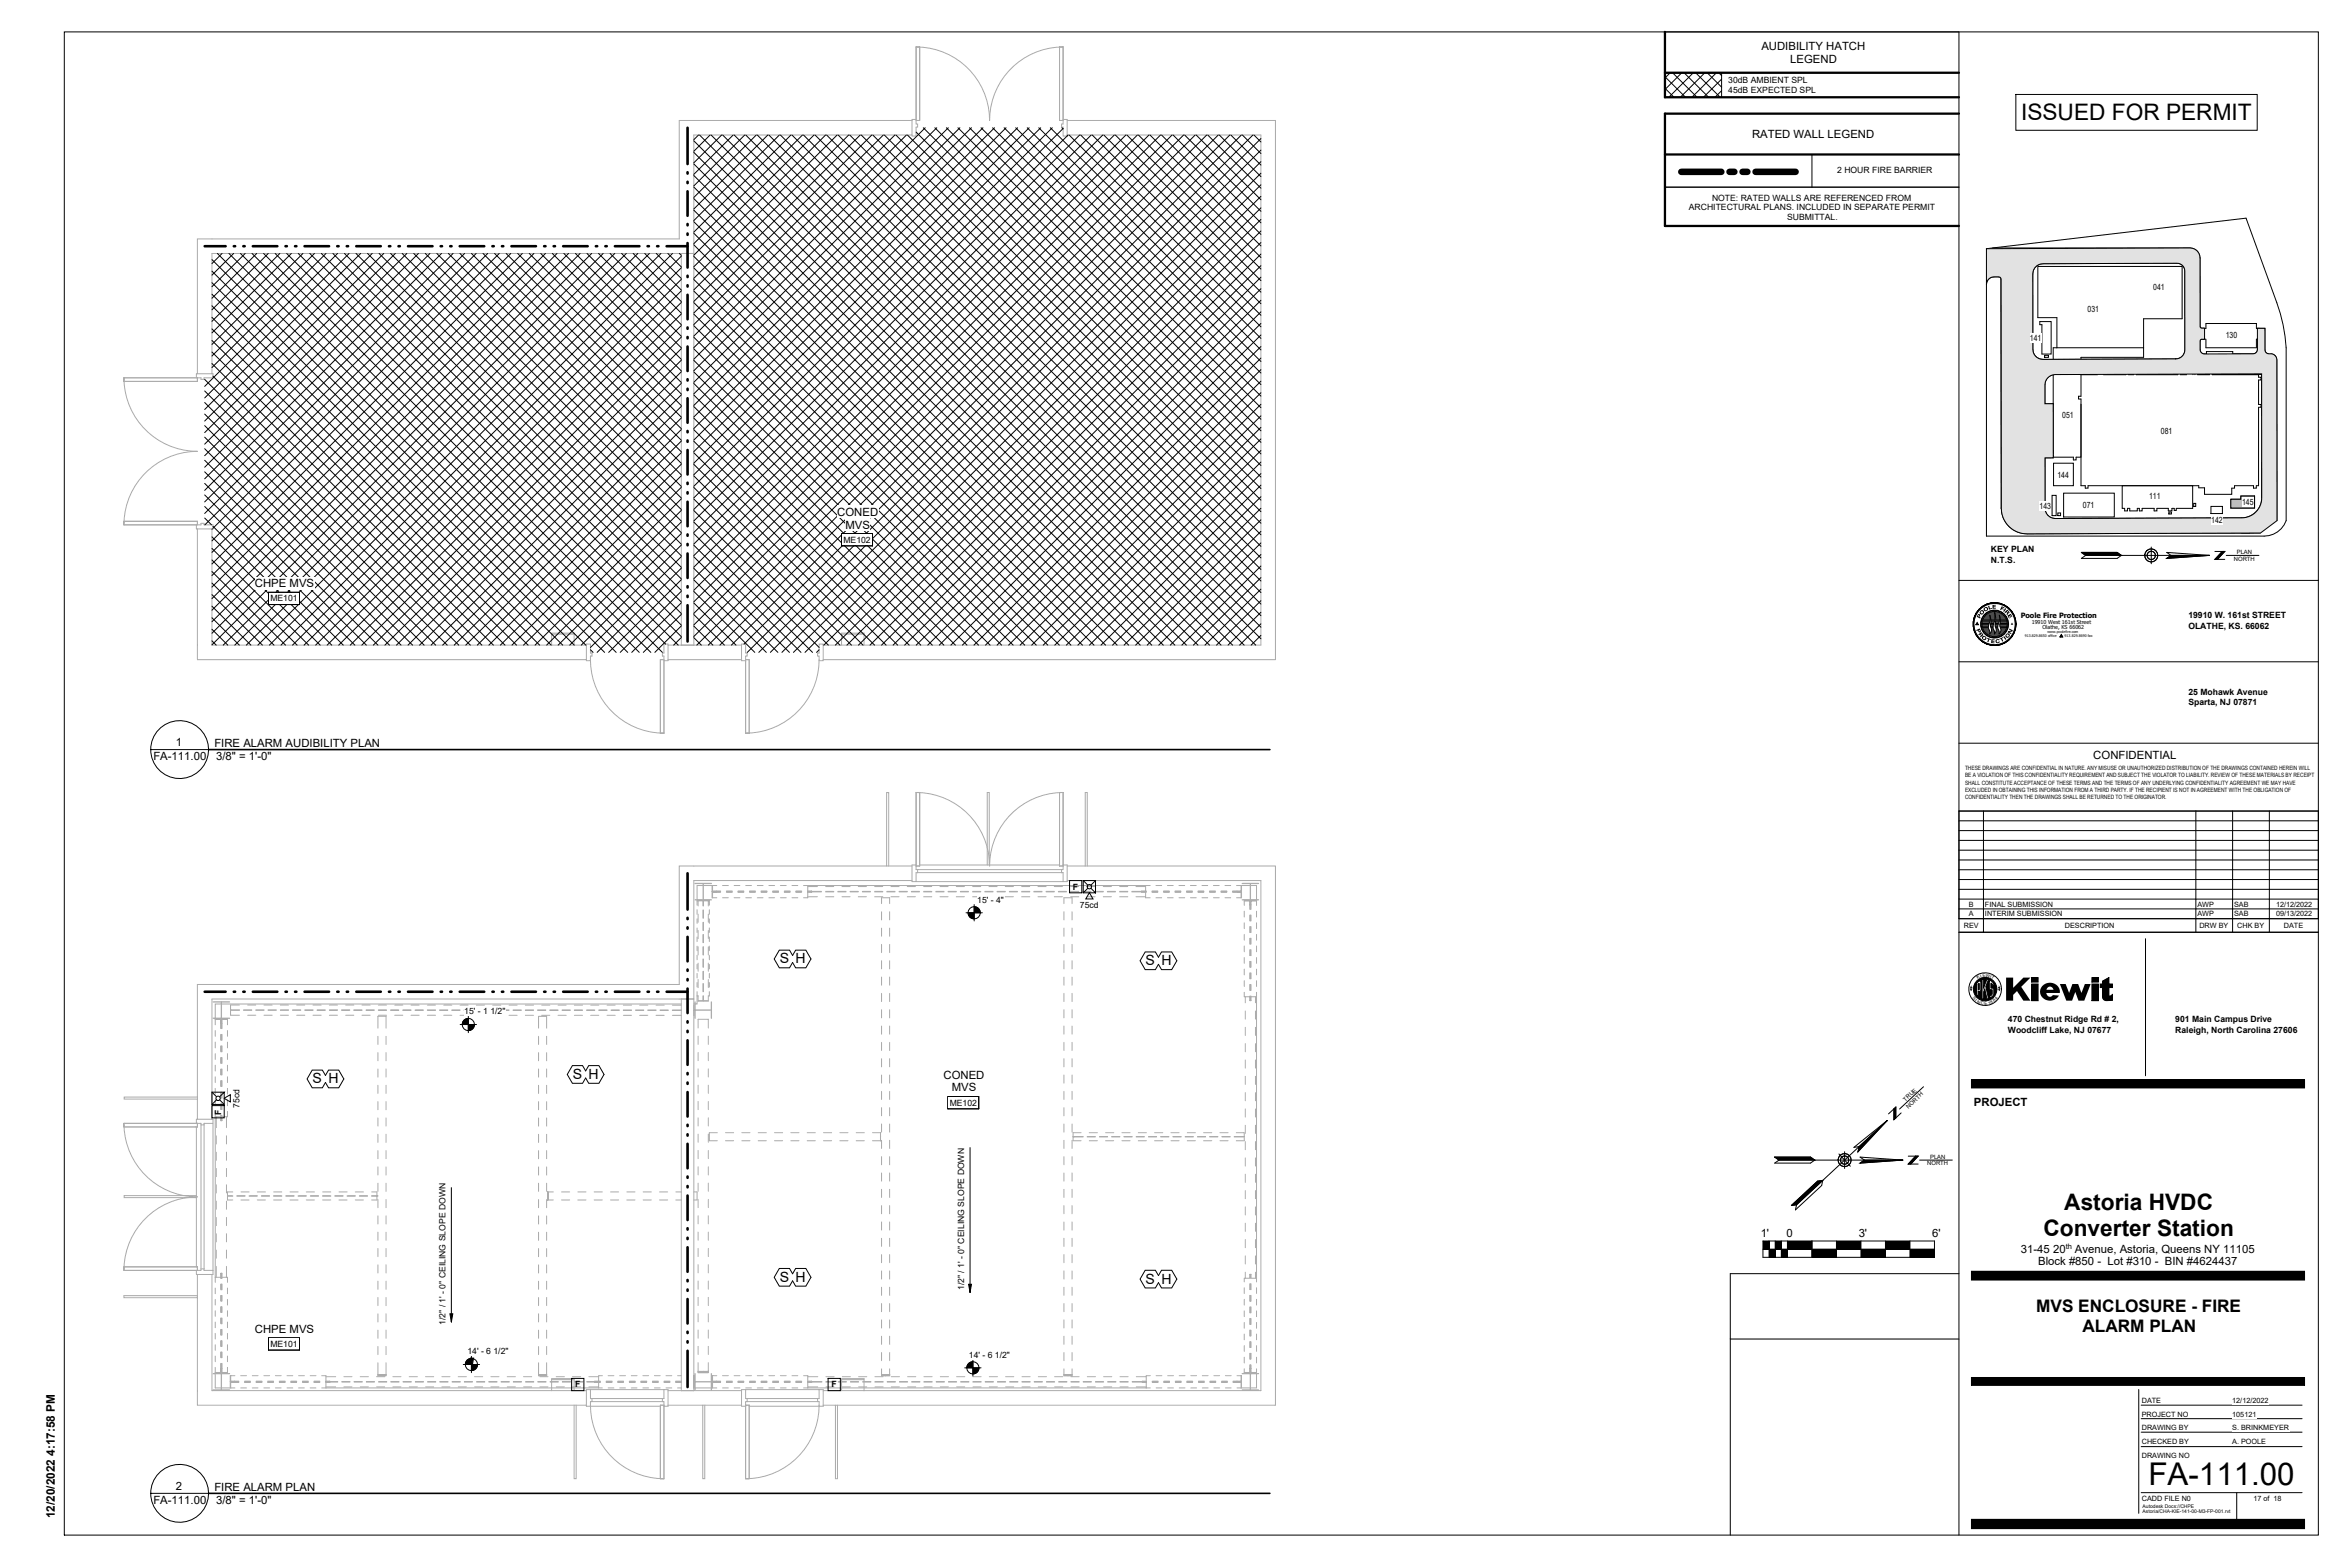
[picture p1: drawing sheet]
<svg xmlns="http://www.w3.org/2000/svg" width="914mm" height="610mm" viewBox="0 0 914 610" stroke-linecap="round" stroke-linejoin="round" font-family="sans-serif">
<defs><g id="words">
<text font-size="25.4" x="671.6" y="73.7">--</text>
<text font-size="20.7" x="266.5" y="64.4">I</text>
<text font-size="20.2" x="808.8" y="155.3">r</text>
<text font-size="14.7" x="78.9" y="99.1">---------------------------</text>
<g font-size="14.4">
<text x="266.6" y="84.5">I</text>
<text x="266.6" y="124.8">I</text>
<text x="266.6" y="144.9">I</text>
<text x="266.6" y="165">I</text>
<text x="266.6" y="185.2">I</text>
<text x="266.6" y="205.3">I</text>
<text x="266.6" y="225.4">I</text>
<text x="266.6" y="452.1">I</text>
<text x="266.6" y="475.3">I</text>
<text x="266.6" y="495.3">I</text>
<text x="266.6" y="514.8">I</text>
</g>
<g font-size="14.4" fill="#aaa">
<text x="271.3" y="495.3">: :</text>
<text x="271.3" y="514.8">: :</text>
</g>
<text font-size="14" x="266.7" y="432.8">i</text>
<text font-size="14" fill="#aaa" x="271.3" y="432.8">: :</text>
<text font-size="13.1" fill="#fff" x="796" y="200">\lc~~lc~u</text>
<g font-size="12.2">
<text x="766" y="389">i@:Kiewit</text>
<text x="836.1" y="577.9">FA-111.00</text>
</g>
<text font-size="12.1" fill="#fff" x="798.8" y="189.4">iu</text>
<g font-size="10.9" fill="#aaa">
<text x="82.6" y="540">t</text>
<text x="86.1" y="538.9">tE-</text>
</g>
<text font-size="10.6" x="795.5" y="157.2">L</text>
<text font-size="10.5" fill="#fff" x="868.1" y="199">c::Cl;</text>
<text font-size="10" x="878.7" y="156">[</text>
<text font-size="9.9" fill="#aaa" x="290" y="539.7">=-=-~-=-=-</text>
<g font-size="9.5">
<text x="119.3" y="423.4">c:J</text>
<text x="220.4" y="421.6">c:J</text>
<text x="301" y="500.5">c:J</text>
<text x="443.3" y="501.4">c:J</text>
</g>
<text font-size="8.9" fill="#aaa" x="126.6" y="543.7">'</text>
<g font-size="8.8">
<text x="786.5" y="46.7">ISSUED FOR PERMIT</text>
<text x="803.3" y="470.8">Astoria HVDC</text>
<text x="795.2" y="480.9">Converter Station</text>
</g>
<text font-size="8.8" fill="#aaa" x="146.8" y="400">n</text>
<text font-size="7.4" fill="#aaa" x="83.4" y="398.1">~rr</text>
<text font-size="6.8" fill="#aaa" x="146.9" y="535.4">lJ</text>
<g font-size="6.7">
<text x="792.4" y="510.5">MVS ENCLOSURE - FIRE</text>
<text x="810.4" y="518.2">ALARM PLAN</text>
</g>
<g font-size="6.6">
<text x="266.9" y="71.2">'</text>
<text x="266.9" y="111.5">'</text>
<text x="266.9" y="131.6">'</text>
<text x="266.9" y="171.9">'</text>
<text x="266.9" y="192">'</text>
<text x="266.9" y="215.8">'</text>
<text x="266.9" y="482">'</text>
<text x="266.9" y="526.1">'</text>
</g>
<g font-size="6.3" fill="#aaa">
<text x="312.7" y="539.7">:-:</text>
<text x="315.7" y="539.7">~</text>
<text x="375.5" y="539.7">~</text>
</g>
<text font-size="6.3" x="322.4" y="539.7">;1~~u~~~~~~~~;;;;~=:cu====----,--~--~--~-=-</text>
<g font-size="6.1">
<text x="267" y="74.6">'</text>
<text x="267" y="91">'</text>
<text x="267" y="94.7">'</text>
<text x="267" y="114.8">'</text>
<text x="267" y="135">'</text>
<text x="267" y="151.4">'</text>
<text x="267" y="153.4">'</text>
<text x="267" y="175.2">'</text>
<text x="267" y="195.4">'</text>
<text x="267" y="211.8">'</text>
<text x="267" y="231.8">'</text>
<text x="267" y="235.6">'</text>
<text x="267" y="461.6">'</text>
<text x="267" y="465.4">'</text>
</g>
<text font-size="5.9" fill="#aaa" x="88.4" y="467.7">E---=--~=---=--~=---=---</text>
<text font-size="5.7" fill="#aaa" x="89.6" y="394.9">i</text>
<text font-size="5.6" fill="#aaa" x="271.6" y="539.7">U,_ - :_:;~</text>
<g font-size="5.5">
<text x="303.4" y="374.8">S H</text>
<text x="445.8" y="375.5">S H</text>
<text x="222.9" y="419.7">S H</text>
<text x="121.7" y="421.5">S H</text>
<text x="303.4" y="498.7">S H</text>
<text x="445.8" y="499.4">S H</text>
</g>
<text font-size="5.2" x="87.2" y="430.2">Fil</text>
<text font-size="4.8" fill="#aaa" x="98" y="536.2">---------,-</text>
<g font-size="4.7">
<text x="861.9" y="217">Z---</text>
<text x="742.6" y="453.1">L</text>
</g>
<text font-size="4.7" fill="#aaa" x="86.2" y="431.2">,</text>
<g font-size="4.6" fill="#aaa">
<text x="413.8" y="427.9">I I</text>
<text x="413.8" y="434.3">I I</text>
<text x="271.5" y="438.1">I I</text>
<text x="271.5" y="457.3">I I</text>
<text x="484.4" y="485.5">I I</text>
<text x="484.4" y="491.9">I I</text>
</g>
<g font-size="4.6">
<text x="266.9" y="438.1">,</text>
<text x="21.3" y="590.6" transform="rotate(-90 21.3 590.6)">12/20/2022 4:17:58 PM</text>
</g>
<g font-size="4.5" fill="#aaa">
<text x="146.9" y="406.4">I I</text>
<text x="146.9" y="412.8">I I</text>
<text x="146.9" y="419.2">I I</text>
<text x="342.8" y="415.1">I I</text>
<text x="146.9" y="425.5">I I</text>
<text x="342.8" y="421.5">I I</text>
<text x="146.9" y="431.8">I I</text>
<text x="342.8" y="427.9">I I</text>
<text x="342.8" y="434.3">I I</text>
<text x="146.9" y="438.2">I I</text>
<text x="342.8" y="440.5">I I</text>
<text x="413.9" y="442.6">I IF=---==---==---==I</text>
<text x="87.9" y="445.2">I</text>
<text x="146.9" y="444.6">I I</text>
<text x="342.8" y="446.9">I I</text>
<text x="413.9" y="447">I I</text>
<text x="484.4" y="447">I</text>
<text x="87.9" y="451.6">I</text>
<text x="146.9" y="450.9">I I</text>
<text x="342.8" y="453.3">I I</text>
<text x="413.9" y="453.4">I I</text>
<text x="484.4" y="453.4">I</text>
<text x="87.9" y="457.4">I</text>
<text x="146.9" y="457.4">I I</text>
<text x="342.8" y="459.7">I I</text>
<text x="413.9" y="459.8">I I</text>
<text x="484.4" y="459.8">I</text>
<text x="87.9" y="464.6">I</text>
<text x="93.6" y="464.6">--------=-=II</text>
<text x="271.5" y="463.6">I</text>
<text x="342.8" y="465.9">I I</text>
<text x="413.9" y="465.9">I I</text>
<text x="271.5" y="469.9">I</text>
<text x="342.8" y="472.3">I I</text>
<text x="413.9" y="472.3">I I</text>
<text x="87.9" y="477">I</text>
<text x="146.9" y="476.3">I I</text>
<text x="271.5" y="476.3">I</text>
<text x="342.8" y="478.5">I I</text>
<text x="413.9" y="478.6">I I</text>
<text x="87.9" y="483.3">I</text>
<text x="146.9" y="482.7">I I</text>
<text x="342.8" y="485.1">I I</text>
<text x="413.9" y="485.1">I I</text>
<text x="87.9" y="489.6">I</text>
<text x="146.9" y="489">I I</text>
<text x="342.8" y="491.3">I I</text>
<text x="413.9" y="491.3">I I</text>
<text x="146.9" y="495.4">I I</text>
<text x="342.8" y="497.7">I I</text>
<text x="413.9" y="497.7">I I</text>
<text x="146.9" y="501.7">I I</text>
<text x="342.8" y="504">I I</text>
<text x="413.9" y="504">I I</text>
<text x="146.9" y="508.1">I I</text>
<text x="146.9" y="514.5">I I</text>
<text x="342.8" y="510.5">I I</text>
<text x="413.9" y="510.5">I I</text>
<text x="146.9" y="520.8">I I</text>
<text x="342.8" y="516.7">I I</text>
<text x="413.9" y="516.7">I I</text>
<text x="146.9" y="527.1">I I</text>
<text x="342.8" y="523.1">I I</text>
<text x="413.9" y="523.1">I I</text>
<text x="342.8" y="529.4">I I</text>
<text x="413.9" y="528.7">I I</text>
</g>
<g font-size="4.4">
<text x="685.4" y="19.5">AUDIBILITY HATCH</text>
<text x="696.7" y="24.4">LEGEND</text>
<text x="681.8" y="53.7">RATED WALL LEGEND</text>
<text x="325.8" y="200.7">CONED</text>
<text x="329" y="205.6">MVS</text>
<text x="99.2" y="228.4">CHPE MVS</text>
<text x="68.5" y="290.2">1</text>
<text x="83.4" y="290.6">FIRE ALARM AUDIBILITY PLAN</text>
<text x="59.7" y="295.8">FA-111.00</text>
<text x="84.1" y="295.8">3/8&quot; = 1'-0&quot;</text>
<text x="814.6" y="295.3">CONFIDENTIAL</text>
<text x="367.2" y="419.7">CONED</text>
<text x="370.4" y="424.6">MVS</text>
<text x="768.2" y="430.3">PROJECT</text>
<text x="685.2" y="481.2">1'</text>
<text x="695.2" y="481.2">0</text>
<text x="723.3" y="481.2">3'</text>
<text x="751.9" y="481.2">6'</text>
<text x="786.4" y="487.3">31-45 20</text>
<text x="807.5" y="487.3">Avenue, Astoria, Queens NY 11105</text>
<text x="793.1" y="492.3">Block #850 - Lot #310 - BIN #4624437</text>
<text x="99.2" y="518.5">CHPE MVS</text>
<text x="68.5" y="579.5">2</text>
<text x="83.4" y="579.9">FIRE ALARM PLAN</text>
<text x="59.7" y="585.2">FA-111.00</text>
<text x="84.1" y="585.2">3/8&quot; = 1'-0&quot;</text>
</g>
<g font-size="4.3">
<text x="267" y="444.6">'</text>
<text x="266.9" y="482.3">,</text>
<text x="266.9" y="502">:</text>
</g>
<g font-size="4.3" fill="#aaa">
<text x="271.5" y="444.6">I I</text>
<text x="271.5" y="452.1">I I</text>
<text x="484.4" y="472.8">I I</text>
<text x="484.4" y="479.2">I I</text>
<text x="271.5" y="482.3">I I</text>
<text x="271.5" y="502">I I</text>
</g>
<text font-size="4.2" fill="#aaa" x="144.5" y="467.7">-1</text>
<g font-size="3.9" fill="#aaa">
<text x="83.7" y="498.6">f-'~</text>
<text x="327.4" y="540">b</text>
</g>
<text font-size="3.8" fill="#aaa" x="461.8" y="539.7">-=-~--~--~-=-~</text>
<text font-size="3.7" fill="#aaa" x="212.9" y="466.2">[</text>
<text font-size="3.6" fill="#aaa" x="280.8" y="540">;;_</text>
<g font-size="3.4">
<text x="672.5" y="32.4">30dB AMBIENT SPL</text>
<text x="672.5" y="36.3">45dB EXPECTED SPL</text>
<text x="714.9" y="67.5">2 HOUR FIRE BARRIER</text>
<text x="657.2" y="81.9">ARCHITECTURAL PLANS. INCLUDED IN SEPARATE PERMIT</text>
<text x="666.2" y="78">NOTE: RATED WALLS ARE REFERENCED FROM</text>
<text x="695.4" y="85.7">SUBMITTAL.</text>
<text x="837.9" y="112.6">041</text>
<text x="812.4" y="121.5">031</text>
<text x="866.1" y="131.6">130</text>
<text x="790" y="132.5">141</text>
<text x="802.5" y="162.6">051</text>
<text x="840.9" y="168.9">081</text>
<text x="800.7" y="185.9">144</text>
<text x="810.6" y="197.6">071</text>
<text x="836.3" y="193.9">111</text>
<text x="872.5" y="196.6">145</text>
<text x="793.7" y="198.1">143</text>
<text x="860.5" y="203.5">142</text>
<text x="328.2" y="211.2">ME102</text>
<text x="774.8" y="214.9">KEY PLAN</text>
<text x="774.8" y="218.9">N.T.S.</text>
<text x="105.2" y="234">ME101</text>
<text x="851.6" y="240.6">19910 W. 161st STREET</text>
<text x="851.6" y="244.6">OLATHE, KS. 66062</text>
<text x="851.6" y="270.3">25 Mohawk Avenue</text>
<text x="851.6" y="274.3">Sparta, NJ 07871</text>
<text x="417.5" y="346.2">F</text>
<text x="380.3" y="351.2">15' - 4&quot;</text>
<text x="420.3" y="353.2">75cd</text>
<text x="180.7" y="394.6">15' - 1 1/2&quot;</text>
<text x="781.4" y="397.7">470 Chestnut Ridge Rd # 2,</text>
<text x="781.4" y="401.7">Woodcliff Lake, NJ 07677</text>
<text x="846.5" y="397.7">901 Main Campus Drive</text>
<text x="846.5" y="401.7">Raleigh, North Carolina 27606</text>
<text x="93.1" y="430.9" transform="rotate(-90 93.1 430.9)">75cd</text>
<text x="369.6" y="430.2">ME102</text>
<text x="86.1" y="433.6" transform="rotate(-90 86.1 433.6)">F</text>
<text x="375.2" y="501.9" transform="rotate(-90 375.2 501.9)">1/2&quot; / 1' - 0&quot; CEILING SLOPE DOWN</text>
<text x="173.3" y="515.4" transform="rotate(-90 173.3 515.4)">1/2&quot; / 1' - 0&quot; CEILING SLOPE DOWN</text>
<text x="105.2" y="524">ME101</text>
<text x="181.9" y="526.9">14' - 6 1/2&quot;</text>
<text x="377" y="528.2">14' - 6 1/2&quot;</text>
<text x="223.8" y="539.8">F</text>
<text x="323.6" y="539.8">F</text>
</g>
<g font-size="3.2" fill="#aaa">
<text x="83.6" y="404">I II</text>
<text x="88.4" y="404">I</text>
<text x="83.6" y="408.7">I II</text>
<text x="83.6" y="413.1">I II</text>
<text x="88.4" y="408.7">I</text>
<text x="88.4" y="413.1">I</text>
<text x="83.6" y="417.5">I II</text>
<text x="88.4" y="417.5">I</text>
<text x="83.6" y="422">I II</text>
<text x="88.4" y="422">I</text>
<text x="83.6" y="434.4">I , I</text>
<text x="83.6" y="502.7">I</text>
<text x="85.8" y="502.7">II I</text>
<text x="83.6" y="507.1">I</text>
<text x="85.8" y="507.1">II I</text>
<text x="83.6" y="511.4">I</text>
<text x="83.6" y="515.9">I</text>
<text x="85.8" y="511.4">II I</text>
<text x="85.8" y="515.9">II I</text>
<text x="83.6" y="520.2">I</text>
<text x="85.8" y="520.2">II I</text>
<text x="83.6" y="524.6">I</text>
<text x="85.8" y="524.6">II I</text>
<text x="83.6" y="529.1">I</text>
<text x="85.8" y="529.1">II I</text>
</g>
<text font-size="3.2" x="83.2" y="427.7">~</text>
<text font-size="2.9" x="803.9" y="486">th</text>
<g font-size="2.8">
<text x="786.3" y="240.5">Poole Fire Protection</text>
<text x="766.2" y="352.7">B</text>
<text x="772.5" y="352.7">FINAL SUBMISSION</text>
<text x="855.1" y="352.7">AWP</text>
<text x="869.4" y="352.7">SAB</text>
<text x="885.7" y="352.7">12/12/2022</text>
<text x="766.2" y="356.5">A</text>
<text x="772.5" y="356.5">INTERIM SUBMISSION</text>
<text x="855.1" y="356.5">AWP</text>
<text x="869.4" y="356.5">SAB</text>
<text x="885.7" y="356.5">09/13/2022</text>
<text x="764.2" y="360.9">REV</text>
<text x="803.5" y="360.9">DESCRIPTION</text>
<text x="855.9" y="360.9">DRW BY</text>
<text x="870.6" y="360.9">CHK BY</text>
<text x="888.8" y="360.9">DATE</text>
<text x="833.5" y="545.8">DATE</text>
<text x="868.7" y="545.8">12/12/2022</text>
<text x="833.5" y="551.1">PROJECT NO</text>
<text x="868.7" y="551.1">105121</text>
<text x="833.5" y="556.3">DRAWING BY</text>
<text x="868.7" y="556.3">S. BRINKMEYER</text>
<text x="833.5" y="561.9">CHECKED BY</text>
<text x="868.7" y="561.9">A. POOLE</text>
<text x="833.5" y="567.3">DRAWING NO</text>
<text x="833.5" y="583.9">CADD FILE N0</text>
<text x="876.9" y="583.9">17 of 18</text>
</g>
<text font-size="2.5" fill="#aaa" x="484.5" y="497.3">I I I</text>
<g font-size="2.3">
<text x="870.4" y="215.5">PLAN</text>
<text x="869.3" y="218.2">NORTH</text>
<text x="764.7" y="299.7">THESE DRAWINGS ARE CONFIDENTIAL IN NATURE. ANY MISUSE OR UNAUTHORIZED DISTRIBUTION OF THE DRAWINGS CONTAINED HEREIN WILL</text>
<text x="764.7" y="302.4">BE A VIOLATION OF THIS CONFIDENTIALITY REQUIREMENT AND SUBJECT THE VIOLATOR TO LIABILITY. REVIEW OF THESE MATERIALS BY RECEIPT</text>
<text x="764.7" y="305.2">SHALL CONSTITUTE ACCEPTANCE OF THESE TERMS AND THE TERMS OF ANY UNDERLYING CONFIDENTIALITY AGREEMENT WE MAY HAVE</text>
<text x="764.7" y="308">EXCLUDED IN OBTAINING THIS INFORMATION FROM A THIRD PARTY. IF THE RECIPIENT IS NOT IN AGREEMENT WITH THE OBLIGATION OF</text>
<text x="764.7" y="310.8">CONFIDENTIALITY THEN THE DRAWINGS SHALL BE RETURNED TO THE ORIGINATOR.</text>
<text x="741.6" y="428.6" transform="rotate(-43 741.6 428.6)">TRUE</text>
<text x="742.7" y="431.3" transform="rotate(-43 742.7 431.3)">NORTH</text>
<text x="750" y="453.4">NORTH</text>
<text x="751.1" y="450.8">PLAN</text>
</g>
<g font-size="2.1">
<text x="790.6" y="242.6">19910 West 161st Street</text>
<text x="794.8" y="244.6">Olathe, KS 66062</text>
</g>
<g font-size="1.9">
<text x="833.8" y="586.5">Autodesk Docs://CHPE</text>
<text x="833.8" y="588.6">Astoria/CHA-KIE-141-00-M3-FP-001.rvt</text>
</g>
<g font-size="1.8">
<text x="769.7" y="381" transform="rotate(-36 769.7 381)">K</text>
<text x="770.9" y="380.4" transform="rotate(-17 770.9 380.4)">I</text>
<text x="771.6" y="380.2" transform="rotate(-6 771.6 380.2)">E</text>
<text x="772.7" y="380" transform="rotate(11 772.7 380)">W</text>
<text x="774.2" y="380.4" transform="rotate(23 774.2 380.4)">I</text>
<text x="774.7" y="380.6" transform="rotate(34 774.7 380.6)">T</text>
<text x="767.5" y="388.4" transform="rotate(50 767.5 388.4)">S</text>
<text x="768.4" y="389.4" transform="rotate(39 768.4 389.4)">I</text>
<text x="776.1" y="389.9" transform="rotate(-40 776.1 389.9)">8</text>
<text x="777.1" y="389" transform="rotate(-51 777.1 389)">4</text>
<text x="769.2" y="390" transform="rotate(27 769.2 390)">N</text>
<text x="770.6" y="390.7" transform="rotate(13 770.6 390.7)">C</text>
<text x="772.3" y="391" transform="rotate(-3 772.3 391)">E</text>
<text x="774" y="390.8" transform="rotate(-18 774 390.8)">1</text>
<text x="774.9" y="390.5" transform="rotate(-27 774.9 390.5)">8</text>
</g>
<g font-size="1.4">
<text x="876.9" y="190">LJ</text>
<text x="788" y="247.9">913.829.8650 office</text>
<text x="796.8" y="246.2">www.poolefire.com</text>
<text x="803.5" y="247.9">913.829.8690 fax</text>
</g>
</g></defs>
<g fill="none" stroke="#aaa" stroke-width=".39">
<path d="M356.5 18.3a28.6 28.6 0 0 1 28.6 28.6 28.6 28.6 0 0 1 28.6-28.6M356.5 18.3v28.2v-28.2h1.4v28.6M356.5 18.3h1.4v28.6M413.7 18.3h-1.4v28.6h1.4M413.7 18.3v28.2M264.3 46.9v46.1h-187.5v52.4h5.7M270 46.9h84.9v5.6h-84.9v198.5M354.9 46.9v-.4h1.6v1.8h.6v1.1h-.6v3.5h-1.6v-.4M356.5 46.9h1.4M415.3 52.5h75.4v198.5h-170.4v5.6M415.3 46.9v-.4h-1.6v1.8h-.6v1.1h.6v3.5h1.6v-.4M415.3 52.5v-5.6h81v209.7h-176"/>
<path d="M265.1 98.6v152.4M270 98.6h-187.5v46.8M48.2 147a28.6 28.6 0 0 0 28.6 28.6 28.6 28.6 0 0 0-28.6 28.6M48.2 147v1.4h28.6v-1.4M76.8 145.4h-.4v1.6M82.5 145.4h.4v1.6h-3.5v.6h-1.2v-.6h-30M48.2 204.2h30v-.6h1.2v.6h3.5v1.6h-.4M76.8 205.8h5.7v45.2h145.7v5.6h-151.4zM76.8 202.8h-28.6v1.4h28.2v1.6h.4M76.8 202.8v1.4M76.8 202.8h-28.6v1.4M214.7 251v-4.7h8.7v4.7"/>
<path d="M214.7 246.7h8.7M228.2 251v-.4h1.6v3.4h.6v1.2h-.6v1.8h-1.6v-.4M229.8 256.6a28.6 28.6 0 0 0 28.6 28.6M257 256.6v28.6h1.4v-28.2h1.6v-.4M257 256.6h1.4M257 256.6v28.6h1.4M260 251v-.4h-1.6v3.4h-.6v1.2h.6v30M265.1 251h4.9M265.1 251h-5.1v5.6M270 251h18.6v5.6h-28.6M288.6 251v-.4h1.6v3.4h.6v1.2h-.6v1.8h-1.6v-.4M290.2 256.6h1.3v28.6h-1.3"/>
<path d="M290.2 257v28.2M318.8 256.6a28.6 28.6 0 0 1-28.6 28.6M320.3 251v-.4h-1.5v3.4h-.6v1.2h.6v1.8h1.5v-.4M327.5 251v-4.7h8.7v4.7M327.5 246.7h8.7M356.5 308.3a28.6 28.6 0 0 1 28.6 28.6 28.6 28.6 0 0 1 28.6-28.6M356.5 308.3h1.4v28.6M356.5 308.3v30h56.6M356.5 308.3h1.4v28.6h-1.4zM412.3 308.3h1.4v28.6h-1.4zM345 336.9v-28.6h.8v28.6M354.9 336.9h-90.6v46.1h-187.5v52.4"/>
<path d="M356.5 336.5h-1.6v6.5h58.8M356.5 336.9h1.4M357.1 338.3v1.2M357.9 336.5h54.4M384.2 336.5v-28.2h.8v28.2M413.1 339.5h-56.6v3.5M413.7 336.5h1.6v6.5h-1.6v-3.5h-.6v-1.2h.6zM415.3 336.9h81v209.8h-176M422.3 336.9v-28.6h.8v28.6M271.3 350.5v1.6M271.3 353.9v1.8M271.3 357.5v1.7"/>
<path d="M271.7 350.4v2M271.7 355.6v3.2M271.7 350.4h3.9M273.6 350.4v2M273.6 354v3.2M273.6 358.8v3.2M273.7 350.3h2.3l-.4 .2M273.7 350.3v.1M273.7 350.3h-2.4l.4 .2M273.7 350.4v2M273.7 354v3.2M273.7 358.8v3.2"/>
<path d="M275.6 350.4v2M275.6 355.6v3.2M276 350.5v1.6M276 353.9v1.8M276 357.5v1.7M277.1 346.9h1.7v.2h-1.5v2.2zM277.1 344.5l.2 2.1h1.5v.3h-1.7zM277.1 344.5h-5.8v5.8M277.3 344.5h1.6M277.3 349.3h1.6M278.8 346.9h1.6M278.8 347.1h1.6"/>
<path d="M278.8 346.6h1.6M281.2 344.5h2.2M281.2 349.3h2.2M282.7 346.9h2.2M282.7 347.1h2.2M282.7 346.6h2.2M285.7 344.5h2.2M285.7 349.3h2.2M287.2 346.9h2.2M287.2 347.1h2.2M287.2 346.6h2.2M290.2 344.5h2.2"/>
<path d="M290.2 349.3h2.2M291.7 346.9h2.2M291.7 347.1h2.2M291.7 346.6h2.2M294.7 344.5h2.2M294.7 349.3h2.2M296.2 346.9h2.2M296.2 347.1h2.2M296.2 346.6h2.2M299.2 344.5h2.2M299.2 349.3h2.2M300.7 346.9h2.3"/>
<path d="M300.7 347.1h2.3M300.7 346.6h2.3M303.7 344.5h2.3M303.7 349.3h2.3M305.2 346.9h2.3M305.2 347.1h2.3M305.2 346.6h2.3M308.2 344.5h2.3M308.2 349.3h2.3M309.7 346.9h2.3M309.7 347.1h2.3M309.7 346.6h2.3"/>
<path d="M312.7 344.5h134.9M314.2 346.9h1.7M314.2 346.6h1.7v.5h-1.7M314.3 344.9h3.8M314.3 348.9h3.8M314.3 347.1v2.2h-1.6M314.3 344.5v2.1M315.9 347h3.8M315.9 346.8h3.8M321.3 347h3.2M321.3 346.8h3.2M321.3 344.9h3.2"/>
<path d="M321.3 348.9h3.2M326 347h3.2M326 346.8h3.2M327.6 344.9h3.2M327.6 348.9h3.2M330.8 347h3.2M330.8 346.8h3.2M334 344.9h3.2M334 348.9h3.2M335.6 347h3.2M335.6 346.8h3.2M340.3 347h3.2"/>
<path d="M340.3 346.8h3.2M340.4 344.9h3.1M340.4 348.9h3.1M343.1 351.5v-2.2h3.1v2.2M343.1 354.7v3.2M345.1 347h3.2M345.1 346.8h3.2M346.2 354.7v3.2M346.7 344.9h3.2M346.7 348.9h3.2M349.9 347h3.2M349.9 346.8h3.2"/>
<path d="M353.1 344.9h3.1M353.1 348.9h3.1M354.7 347h3.1M354.7 346.8h3.1M354.9 342.6h-84.9v198.4M359.4 347h3.2M359.4 346.8h3.2M359.4 344.9h3.2M359.4 348.9h3.2M364.2 347h3.2M364.2 346.8h3.2M365.8 344.9h3.2"/>
<path d="M365.8 348.9h3.2M369 347h3.1M369 346.8h3.1M372.1 344.9h3.2M372.1 348.9h3.2M373.7 347h3.2M373.7 346.8h3.2M378.5 347h3.2M378.5 346.8h3.2M378.5 344.9h3.2M378.5 348.9h3.2M383.3 347h3.1"/>
<path d="M383.3 346.8h3.1M384.8 344.9h3.2M384.8 348.9h3.2M388 347h3.2M388 346.8h3.2M391.2 344.9h3.2M391.2 348.9h3.2M392.8 347h3.2M392.8 346.8h3.2M397.6 347h3.1M397.6 346.8h3.1M397.6 344.9h3.1"/>
<path d="M397.6 348.9h3.1M402.3 347h3.2M402.3 346.8h3.2M403.9 344.9h3.2M403.9 348.9h3.2M407.1 347h3.2M407.1 346.8h3.2M410.3 344.9h3.2M410.3 348.9h3.2M411.9 347h3.1M411.9 346.8h3.1M414 351.5v-2.2h3.2v2.2"/>
<path d="M414 354.7v3.2M415.3 342.6h75.4v198.4h-170.4M416.6 347h3.2M416.6 346.8h3.2M416.6 344.9h3.2M416.6 348.9h3.2M417.2 354.7v3.2M421.4 347h3.2M421.4 346.8h3.2M423 344.9h3.2M423 348.9h3.2M426.2 347h3.1"/>
<path d="M426.2 346.8h3.1M429.3 344.9h3.2M429.3 348.9h3.2M430.9 347h3.2M430.9 346.8h3.2M435.7 347h3.2M435.7 346.8h3.2M435.7 344.9h3.2M435.7 348.9h3.2M440.5 347h3.8M440.5 346.8h3.8M442.1 344.9h3.7"/>
<path d="M442.1 348.9h3.7M444.3 346.9h1.8M445.8 347.1v2.2h1.8M445.8 344.5v2.1M446.1 346.6h-1.8v.5h1.8M448.3 346.9h2.3M448.3 347.1h2.3M448.3 346.6h2.3M449.8 344.5h2.3M449.8 349.3h2.3M452.8 346.9h2.2M452.8 347.1h2.2"/>
<path d="M452.8 346.6h2.2M454.3 344.5h2.2M454.3 349.3h2.2M457.3 346.9h2.2M457.3 347.1h2.2M457.3 346.6h2.2M458.8 344.5h2.2M458.8 349.3h2.2M461.7 346.9h2.3M461.7 347.1h2.3M461.7 346.6h2.3M463.3 344.5h2.2"/>
<path d="M463.3 349.3h2.2M466.2 346.9h2.3M466.2 347.1h2.3M466.2 346.6h2.3M467.7 344.5h2.3M467.7 349.3h2.3M470.7 346.9h2.2M470.7 347.1h2.2M470.7 346.6h2.2M472.2 344.5h2.3M472.2 349.3h2.3M475.2 346.9h2.2"/>
<path d="M475.2 347.1h2.2M475.2 346.6h2.2M476.7 344.5h2.2M476.7 349.3h2.2M479.7 346.9h1.7M479.7 347.1h1.7M479.7 346.6h1.7M481.2 344.5h1.8M481.2 349.3h1.8M481.4 346.9h1.7v2.4l-.1-2.2h-1.6zM483 344.5l.1 2.4h-1.7v-.3h1.6zM483.1 344.5h5.9v5.8"/>
<path d="M484.2 350.3h2.4v1.7h-.3v-1.5zM484.2 350.5v1.7M484.2 354.5v2.2M484.2 359v2.3M486.3 352v1.7M486.3 356v2.3M486.6 350.3l2.4 .2h-2.2v1.5h-.2zM486.6 352v1.7M486.6 356v2.3M486.8 352v1.7M486.8 356v2.3M489 350.5v1.7"/>
<path d="M489 354.5v2.2M489 359v2.3M271.3 361v1.8M271.3 364.5v1.8M271.3 368.1v1.7M271.3 371.6v1.8M271.3 375.2v1.7M271.3 378.7v1.8M271.7 362v3.1M271.7 368.3v3.2M271.7 374.7v3.2M273.6 363.6v3.1"/>
<path d="M273.6 368.3v3.2M273.6 373.1v3.2M273.6 377.9v3.1M273.7 363.6v3.1M273.7 368.3v3.2M273.7 373.1v3.2M273.7 377.9v3.1M275.6 362v3.1M275.6 368.3v3.2M275.6 374.7v3.2M276 361v1.8M276 364.5v1.8"/>
<path d="M276 368.1v1.7M276 371.6v1.8M276 375.2v1.7M276 378.7v1.8M343.1 361v3.2M343.1 367.4v3.2M343.1 373.7v3.2M346.2 361v3.2M346.2 367.4v3.2M346.2 373.7v3.2M414 361v3.2M414 367.4v3.2"/>
<path d="M414 373.7v3.2M417.2 361v3.2M417.2 367.4v3.2M417.2 373.7v3.2M484.2 363.5v2.3M484.2 368v2.3M484.2 372.5v2.3M484.2 377v2.3M486.3 360.5v2.3M486.3 365v2.3M486.3 369.5v2.3M486.3 374v2.3"/>
<path d="M486.3 378.5v2.3M486.6 360.5v2.3M486.6 365v2.3M486.6 369.5v2.3M486.6 374v2.3M486.6 378.5v2.3M486.8 360.5v2.3M486.8 365v2.3M486.8 369.5v2.3M486.8 374v2.3M486.8 378.5v2.3M489 363.5v2.3"/>
<path d="M489 368v2.3M489 372.5v2.3M489 377v2.3M89.7 394.9h3.5M89.7 393h3.5M89.7 392.9h3.5M89.7 391h3.5M94.8 393h3.2M94.8 392.9h3.2M96.4 394.9h3.2M96.4 391h3.2M99.6 393h3.1"/>
<path d="M99.6 392.9h3.1M102.7 394.9h3.2M102.7 391h3.2M104.3 393l3.2 .1M104.3 392.9h3.2M109.1 394.9h3.2M109.1 393.1h3.2M109.1 392.9h3.2M109.1 391h3.2M113.9 393.1h3.1M113.9 392.9h3.1M115.4 394.9h3.2"/>
<path d="M115.5 391h3.1M118.6 393.1h3.2M118.6 392.9h3.2M121.8 395h3.2M121.8 391h3.2M123.4 393.1h3.2M123.4 392.9h3.2M128.2 395h3.1M128.2 393.1h3.1M128.2 392.9h3.1M128.2 391h3.1M132.9 393.1h3.2"/>
<path d="M132.9 392.9h3.2M134.5 395h3.2M134.5 391h3.2M137.7 393.1h3.2M137.7 392.9h3.2M140.9 395h3.2M140.9 391h3.2M142.5 393.1h3.1M142.5 392.9h3.1M147.2 391h3.2M152 393.1h3.2M152 392.9h3.2"/>
<path d="M153.6 395h3.2M153.6 391h3.2M156.8 393.1h3.1M156.8 392.9h3.1M159.9 395h3.2M159.9 391h3.2M161.5 393.1h3.2M161.5 392.9h3.2M166.3 395h3.2M166.3 393.1h3.2M166.3 392.9h3.2M166.3 391h3.2"/>
<path d="M171.1 393.1h3.1M171.1 392.9h3.1M172.7 395h3.1M172.7 391h3.1M175.8 393.1h3.2M175.8 392.9h3.2M179 395h3.2M179 391h3.2M180.6 393.1h3.2M180.6 392.9h3.2M185.4 395h3.1M185.4 393.1h3.1"/>
<path d="M185.4 392.9h3.1M185.4 391h3.1M190.1 393.1h3.2M190.1 392.9h3.2M191.7 395h3.2M191.7 391h3.2M194.9 393.1h3.2M194.9 392.9h3.2M198.1 395h3.2M198.1 391h3.2M199.7 393.1h3.1M199.7 392.9h3.1"/>
<path d="M204.4 395h3.2M204.4 393.1h3.2M204.4 392.9h3.2M204.4 391h3.2M209.2 393.1h3.2M209.2 392.9h3.2M209.6 400v-4.6h3.1v4.6M210.8 395h3.2M210.8 391h3.2M214 393.1h3.2M214 392.9h3.2M217.1 395h3.2"/>
<path d="M217.2 391h3.1M218.7 393.1h3.2M218.7 392.9h3.2M223.5 395h3.2M223.5 393.1h3.2M223.5 392.9h3.2M223.5 391h3.2M228.3 393.1h3.2M228.3 392.9h3.2M229.9 395h3.1M229.9 391h3.1M233 393.1h3.2"/>
<path d="M233 392.9h3.2M236.2 395h3.2M236.2 391h3.2M237.8 393.1h3.2M237.8 392.9h3.2M242.6 395h3.2M242.6 393.1h3.2M242.6 392.9h3.2M242.6 391h3.2M247.3 393.1h3.2M247.3 392.9h3.2M248.9 395h3.2"/>
<path d="M248.9 391h3.2M252.1 393.1h3.2M252.1 392.9h3.2M255.3 395h3.2M255.3 391h3.2M256.9 393.1h3.2M256.9 392.9h3.2M261.6 395h3.5M261.6 393.1h3.5M261.6 392.9h3.5M261.6 391h3.5M265.1 388.6v152.4"/>
<path d="M265.1 390.6h-181.3v5.8M270 393.1h.1M270 392.9h.1M270 388.6h-187.5v46.8M270 391v4M271.3 387.4h.4v2M271.3 382.2v1.8M271.3 385.8v1.6M271.3 387.4v3.2h-1.3M271.7 399.9v-3.4h3.9v3.4M271.7 381v3.2M271.7 389.4h3.9"/>
<path d="M273.6 382.6v3.2M273.6 387.4v2M273.7 382.6v3.2M273.7 387.4v2M275.6 381v3.2M276 385.8v1.6h-.4v2h-3.9M276 382.2v1.8M343.1 380.1v3.2M343.1 386.5v3.1M343.1 392.8v3.2M343.1 399.2v3.1M346.2 380.1v3.2"/>
<path d="M346.2 386.5v3.1M346.2 392.8v3.2M346.2 399.2v3.1M414 380.1v3.2M414 386.5v3.1M414 392.8v3.2M414 399.2v3.1M417.2 380.1v3.2M417.2 386.5v3.1M417.2 392.8v3.2M417.2 399.2v3.1M484.2 381.5v2.3"/>
<path d="M484.2 386v1.8h2.1M484.6 387.8v2.3M484.6 393.3v3.2M484.6 399.6v3.2M486.3 387.5v1.8h.5v-1.8M486.3 383v2.3M486.6 383v2.3M486.6 387.5v1.8M486.8 383v2.3M486.8 387.8h2.2M488.6 387.8v2.3M488.6 393.3v3.2"/>
<path d="M488.6 399.6v3.2M489 381.5v2.3M489 386v112.7M209.6 403.2v3.1M209.6 409.5v3.2M209.6 415.9v3.1M212.7 403.2v3.1M212.7 409.5v3.2M212.7 415.9v3.1M271.7 403.1v3.2M271.7 409.5v3.1M271.7 415.8v3.2"/>
<path d="M275.6 403.1v3.2M275.6 409.5v3.1M275.6 415.8v3.2M343.1 405.5v3.2M346.2 405.5v3.2M414 405.5v3.2M414 411.9v3.1M414 418.2v3.2M417.2 405.5v3.2M417.2 411.9v3.1M417.2 418.2v3.2M484.6 406v3.2"/>
<path d="M484.6 412.3v3.2M484.6 418.7v3.2M488.6 406v3.2M488.6 412.3v3.2M488.6 418.7v3.2M48.2 437h30v56.6M48.2 437a28.6 28.6 0 0 0 28.6 28.6 28.6 28.6 0 0 0-28.6 28.6M48.2 437v1.4h28.6v-1.4M76.4 437v-1.6h6.5v58.8M76.4 438.4v54.4M76.8 426.8h-28.5v.8h28.5M78.2 437.6h1.2"/>
<path d="M82.9 437h-3.5v56.6M83.8 434.5v62.4M83.8 423.4v2.2M83.8 427.9v2.2M84.2 434.5v4.2M88.1 434.5v4.2M88.5 423.4v2.2M209.6 422.2v3.2M209.6 428.6v3.1M209.6 434.9v3.2M212.7 422.2v3.2M212.7 428.6v3.1"/>
<path d="M212.7 434.9v3.2M414 437.3v3.1M417.2 437.3v3.1M484.6 425v3.2M484.6 431.4v3.2M484.6 437.7v3.2M488.6 425v3.2M488.6 431.4v3.2M488.6 437.7v3.2M84.2 441.9v3.1M84.2 448.2v3.2M84.2 454.6v3.1"/>
<path d="M209.6 441.3v3.1M209.6 447.6v3.2M209.6 454v3.1M212.7 441.3v3.1M212.7 447.6v3.2M212.7 454v3.1M276 440.6h3.1M276 443.8h3.1M282.3 440.6h3.2M282.3 443.8h3.2M288.7 440.6h3.2M288.7 443.8h3.2"/>
<path d="M295 440.6h3.2M295 443.8h3.2M301.4 440.6h3.2M301.4 443.8h3.2M307.7 440.6h3.2M307.7 443.8h3.2M314.1 440.6h3.2M314.1 443.8h3.2M320.5 440.6h3.1M320.5 443.8h3.1M326.8 440.6h3.2M326.8 443.8h3.2"/>
<path d="M333.2 440.6h3.2M333.2 443.8h3.2M339.5 440.6h3.2M342.6 440.6v3.2h-3.1M342.7 440.6l-.1 1.5M488.6 444.1v3.2M488.6 450.5v3.1M488.6 456.8v3.2M76.4 465.1h-28.1v.8h28.1M84.2 460.9v3.2M84.2 467.3v3.1M84.2 473.6v3.2"/>
<path d="M84.2 480v3.1M88.1 467.3v3.1M147.1 466.6v3.2M150.2 466.6v3.2M209.6 460.3v3.2M209.6 466.7v3.1M209.6 473v3.2M209.6 479.4v3.1M212.7 460.3v3.2M212.7 466.7v3.1M212.7 473v3.2M212.7 479.4v3.1"/>
<path d="M218.5 463.7h3.2M218.5 466.8h3.2M224.9 463.7h3.1M224.9 466.8h3.1M231.2 463.7h3.2M231.2 466.8h3.2M237.6 463.7h3.1M237.6 466.8h3.1M243.9 463.7h3.2M243.9 466.8h3.2M250.3 463.7h3.2M250.3 466.8h3.2"/>
<path d="M256.6 463.7h3.2M256.6 466.8h3.2M275.6 460.3v3.1M275.6 466.6v3.2M275.6 473v3.1M484.6 463.2v3.1M488.6 463.2v3.1M48.2 492.8h28.6v1.4h-28.6zM76.4 494.2h1.8v-.6h1.2v.6h3.5v1.6h-6.5zM76.8 495.8v50.9h151.4M76.8 492.8v1.4h-28.6M76.8 492.8h-28.6v1.4"/>
<path d="M82.5 495.8v45.2h145.7M84.2 486.3v3.2M84.2 492.7v4.2M88.1 492.7v4.2M209.6 485.7v3.2M209.6 492.1v3.1M209.6 498.4v3.2M212.7 485.7v3.2M212.7 492.1v3.1M212.7 498.4v3.2M484.2 497.3v1.4M486.3 499.4v2.3"/>
<path d="M486.6 499.4v2.3M486.8 499.4v2.3M76.8 504h-28.6v.8h28.6M209.6 504.8v3.1M209.6 511.1v3.2M209.6 517.5v3.1M212.7 504.8v3.1M212.7 511.1v3.2M212.7 517.5v3.1M271.7 517.4v3.2M275.6 517.4v3.2M484.2 501v2.2"/>
<path d="M484.2 505.5v2.2M484.2 510v2.2M484.2 514.5v2.2M484.2 519v2.2M486.3 504v2.2M486.3 508.5v2.2M486.3 513v2.2M486.3 517.5v2.2M486.6 504v2.2M486.6 508.5v2.2M486.6 513v2.2M486.6 517.5v2.2"/>
<path d="M486.8 504v2.2M486.8 508.5v2.2M486.8 513v2.2M486.8 517.5v2.2M489 501v2.2M489 505.5v2.2M489 510v2.2M489 514.5v2.2M489 519v2.2M98.2 539.9h2.2M102.7 539.9h2.2M107.2 539.9h2.2"/>
<path d="M111.7 539.9h2.2M116.2 539.9h2.2M120.7 539.9h2.2M133 537.6h3.2M133 537.5h3.2M133.8 535.6h3.2M133.8 539.5h3.2M137.8 537.6h3.2M137.8 537.5h3.2M140.2 535.6h3.1M140.2 539.5h3.1M142.6 537.6h3.1"/>
<path d="M142.6 537.5h3.1M146.5 539.5h3.2M152.1 537.6h3.2M152.1 537.5h3.2M152.9 535.6h3.2M152.9 539.5h3.2M156.9 537.6h3.1M156.9 537.5h3.1M159.2 535.6h3.2M159.2 539.5h3.2M161.6 537.6h3.2M161.6 537.5h3.2"/>
<path d="M165.6 535.6h3.2M165.6 539.5h3.2M166.4 537.6h3.2M166.4 537.5h3.2M171.2 537.6h3.1M171.2 537.5h3.1M172 535.6h3.1M172 539.5h3.1M175.9 537.6h3.2M175.9 537.5h3.2M178.3 535.6h3.2M178.3 539.5h3.2"/>
<path d="M180.7 537.6h3.2M180.7 537.5h3.2M184.7 535.6h3.1M184.7 539.5h3.1M185.5 537.6h3.1M185.5 537.5h3.1M190.2 537.6h3.2M190.2 537.5h3.2M191 535.6h3.2M191 539.5h3.2M195 537.6h3.2M195 537.5h3.2"/>
<path d="M197.4 535.6h3.2M197.4 539.5h3.2M199.8 537.6h3.1M199.8 537.5h3.1M203.7 535.6h3.2M203.7 539.5h3.2M204.5 537.6h3.2M204.5 537.5h3.2M209.3 537.6h3.2M209.3 537.5h3.2M209.6 523.8v3.2M209.6 530.2v5"/>
<path d="M210.1 535.6h3.2M210.1 539.5h3.2M211.1 535l-1.5 .2h3.1l-1.5-.2M211.2 534.9l1.5-.1h-3.1l1.5 .1M212.7 523.8v3.2M212.7 530.2v5M214.1 537.6h3.1M214.1 537.5h3.1M214.7 536.7h8.7M216.4 535.6h3.2M216.4 539.5h3.2M218.8 537.6h3.2"/>
<path d="M218.8 537.5h3.2M222.8 535.6h3.2M222.8 539.5h3.2M223.6 537.6h3.2M223.6 537.5h3.2M228.4 537.6h3M228.4 537.5l5.3 .1M229.2 535.6h3.8M229.2 539.5h3.8M233 537.8v2.1M233.7 537.3h-2.3v.5h2.3M234.4 539.9h-107.6"/>
<path d="M234.4 535.2h-1.4v2.1M235.9 537.6h2.3M235.9 537.3h2.3M235.9 537.8h2.3M236.7 539.9h2.2M236.7 535.2h2.2M240.4 537.6h2.3M240.4 537.3h2.3M240.4 537.8h2.3M241.2 539.9h2.2M241.2 535.2h2.2M244.9 537.6h2.3"/>
<path d="M244.9 537.3h2.3M244.9 537.8h2.3M245.7 539.9h2.2M245.7 535.2h2.2M249.4 537.6h2.3M249.4 537.3h2.3M249.4 537.8h2.3M250.2 539.9h2.2M250.2 535.2h2.2M253.9 537.6h2.3M253.9 537.3h2.3M253.9 537.8h2.3"/>
<path d="M254.7 539.9h2.2M254.7 535.2h2.2M258.4 537.6h2.3M258.4 537.3h2.3M258.4 537.8h2.3M259.2 539.9h2.2M259.2 535.2h2.2M262.9 537.6h2.2M262.9 537.3h2.2M262.9 537.8h2.2M263.7 539.9h1.4M263.7 535.2h1.4"/>
<path d="M271.7 523.8v3.1M271.7 530.1v3.9M273.6 533.8l-1.9 .2h3.9l-1.9-.2M273.7 533.7l1.9-.2h-3.9l1.9 .2M275.6 523.8v3.1M275.6 530.1v3.9M314.3 539.9h131.8M343.1 532.5v2.3M346.2 532.5v2.3M414 532.5v2.3M417.2 532.5v2.3M463.4 535.2h2.2"/>
<path d="M467.9 535.2h2.2M472.4 535.2h2.2M476.9 535.2h2.2M481.4 535.2h1.6M483 535.2l.1 2.4h-1.7v-.3h1.6zM484.2 533.9h2.1v-1.5h.3v1.7zM484.2 523.5v2.2M484.2 528v2.2M484.2 532.5v1.4M486.3 522v2.2M486.3 526.5v2.2M486.3 531v1.4"/>
<path d="M486.6 532.4h.2v1.5l2.2 .2h-2.4zM486.6 522v2.2M486.6 526.5v2.2M486.6 531v1.4M486.8 522v2.2M486.8 526.5v2.2M486.8 531v1.4M489 534.1v5.8h-5.9M489 523.5v2.2M489 528v2.2M489 532.5v1.4M214.7 541v-4.7h8.7v4.7"/>
<path d="M223.4 546.7v28.5h.8v-28.5M229.8 546.7a28.6 28.6 0 0 0 28.6 28.6M229.8 540.6v3.5h28M230.4 544.1v1.2M257 546.7h1.4v28.6h-1.4zM257 546.7h1.4v28.6M257 546.7v28.6h1.4M257.8 545.3h-28v1.8M258.4 540.6v3.5h-.6v1.2h.6v1.8h1.6v-6.5h-31.8v6.5h28.8M260 546.7h28.6M260 541h28.6M273.5 546.7v28.5h.8v-28.5"/>
<path d="M288.6 540.6v6.5h1.6v-1.8h.6v-1.2h-.6v-3.5h28.6v3.5h-28M290.2 546.7h1.3v28.6h-1.3zM290.8 545.3h28v1.8M318.2 544.1v1.2M318.8 546.7a28.6 28.6 0 0 1-28.6 28.6M320.3 540.6v6.5h-28.8M325.1 546.7v28.5h.8v-28.5"/>
</g>
<g fill="none" stroke="#000" stroke-width=".39">
<path d="M270 59.3l191.7 191.7M270 54.8l196.2 196.2M272.2 52.5l198.5 198.5M276.7 52.5l198.5 198.5M280.8 52.5l-10.8 10.8M281.2 52.5l198.5 198.5M285.3 52.5l-15.3 15.3M285.7 52.5l198.5 198.5M289.8 52.5l-19.8 19.8M290.2 52.5l198.4 198.5M294.3 52.5l-24.3 24.3M294.7 52.5l196 196"/>
<path d="M298.8 52.5l-28.8 28.8M299.2 52.5l191.5 191.5M303.3 52.5l-33.3 33.3M303.7 52.5l187 187M307.8 52.5l-37.8 37.8M308.2 52.5l182.5 182.5M312.3 52.5l-42.3 42.3M312.7 52.5l178 178M316.8 52.5l-46.8 46.8M317.2 52.5l173.5 173.5M321.3 52.5l-51.3 51.3M321.7 52.5l169 169"/>
<path d="M325.8 52.5l-55.8 55.8M326.2 52.5l164.5 164.5M330.3 52.5l-60.3 60.3M330.7 52.5l160 160M334.7 52.5l-64.7 64.8M335.2 52.5l155.5 155.5M339.2 52.5l-69.2 69.3M339.7 52.5l151 151M343.7 52.5l-73.7 73.8M344.2 52.5l146.5 146.6M348.2 52.5l-78.2 78.3M348.6 52.5l142.1 142.1"/>
<path d="M352.7 52.5l-82.7 82.8M353.1 52.5l137.6 137.6M356.5 51.4l134.2 134.2M359.3 49.7l131.4 131.4M360.1 49.7l-90.1 90.1M363.8 49.7l126.9 126.9M364.5 49.7l-94.5 94.5M368.3 49.7l122.4 122.4M369 49.7l-99 99M372.8 49.7l117.9 117.9M373.5 49.7l-103.5 103.5M377.3 49.7l113.4 113.4"/>
<path d="M378 49.7l-108 108M381.8 49.7l108.9 108.9M382.5 49.7l-112.5 112.5M386.3 49.7l104.4 104.4M387 49.7l-117 117M390.8 49.7l99.9 99.9M391.5 49.7l-121.5 121.5M395.3 49.7l95.4 95.4M396 49.7l-126 126M399.7 49.7l91 90.9M400.5 49.7l-130.5 130.5M404.2 49.7l86.5 86.4"/>
<path d="M405 49.7l-135 135M408.7 49.7l82 81.9M409.5 49.7l-139.5 139.5M413.2 49.7l.5 .5M413.7 50l-143.7 143.7M415.7 52.5l-145.7 145.7M416.1 52.5l74.6 74.6M420.1 52.5l-150.1 150.2M420.6 52.5l70.1 70.1M424.6 52.5l-154.6 154.7M425.1 52.5l65.6 65.7M429.1 52.5l-159.1 159.2"/>
<path d="M429.5 52.5l61.2 61.2M433.6 52.5l-163.6 163.7M434 52.5l56.7 56.7M438.1 52.5l-168.1 168.2M438.5 52.5l52.2 52.2M442.6 52.5l-172.6 172.7M443 52.5l47.7 47.7M447.1 52.5l-177.1 177.1M447.5 52.5l43.2 43.2M451.6 52.5l-181.6 181.6M452 52.5l38.7 38.7M456.1 52.5l-186.1 186.1"/>
<path d="M456.5 52.5l34.2 34.2M460.6 52.5l-190.6 190.6M461 52.5l29.7 29.7M465.1 52.5l-195.1 195.1M465.5 52.5l25.2 25.2M469.6 52.5l-198.4 198.5M470 52.5l20.7 20.7M474.1 52.5l-198.5 198.5M474.5 52.5l16.2 16.2M478.6 52.5l-198.5 198.5M479 52.5l11.7 11.7M483.1 52.5l-198.5 198.5"/>
<path d="M483.5 52.5l7.2 7.2M487.6 52.5l-198.1 198.1M488 52.5l2.7 2.7M490.7 53.9l-199.9 199.9M490.7 58.4l-195.4 195.4M270 68.3l182.7 182.7M270 77.3l173.7 173.7M270 72.8l178.2 178.2M270 63.8l187.2 187.2M490.7 71.9l-181.9 181.9M490.7 62.9l-190.9 190.9M490.7 76.4l-177.4 177.4"/>
<path d="M490.7 67.4l-186.4 186.4M84.6 98.6l155.2 155.2M86.4 98.6l-3.9 3.9M89.1 98.6l155.2 155.2M90.9 98.6l-8.4 8.4M93.6 98.6l155.2 155.2M95.4 98.6l-12.9 12.9M98.1 98.6l155.2 155.2M99.9 98.6l-17.4 17.4M102.6 98.6l155.2 155.2M104.4 98.6l-21.9 21.9M107.1 98.6l151.9 152"/>
<path d="M108.9 98.6l-26.4 26.4M111.6 98.6l152.3 152.4M113.4 98.6l-30.9 30.9M116.1 98.6l149 149.1M117.9 98.6l-35.4 35.4M120.6 98.6l144.5 144.6M122.4 98.6l-39.9 39.9M125.1 98.6l140 140.1M126.9 98.6l-44.4 44.4M129.5 98.6l135.6 135.6M131.4 98.6l-51.7 51.7M134 98.6l131.1 131.1"/>
<path d="M135.9 98.6l-56.2 56.2M138.5 98.6l126.6 126.6M140.3 98.6l-60.6 60.7M143 98.6l122.1 122.1M144.8 98.6l-65.1 65.2M147.5 98.6l117.6 117.6M149.3 98.6l-69.6 69.7M152 98.6l113.1 113.1M153.8 98.6l-74.1 74.2M156.5 98.6l108.6 108.6M158.3 98.6l-78.6 78.7M161 98.6l104.1 104.1"/>
<path d="M162.8 98.6l-83.1 83.2M165.5 98.6l99.6 99.6M167.3 98.6l-87.6 87.7M170 98.6l95.1 95.1M171.8 98.6l-92.1 92.2M174.5 98.6l90.6 90.6M176.3 98.6l-96.6 96.7M179 98.6l86.1 86.2M180.8 98.6l-101.1 101.2M183.5 98.6l81.6 81.7M185.3 98.6l-105.6 105.6M188 98.6l77.1 77.2"/>
<path d="M189.8 98.6l-106.9 106.9M192.5 98.6l72.6 72.7M194.3 98.6l-111.8 111.8M197 98.6l68.1 68.2M198.8 98.6l-116.3 116.3M201.5 98.6l63.6 63.7M203.3 98.6l-120.8 120.8M206 98.6l59.1 59.2M207.8 98.6l-125.3 125.3M210.5 98.6l54.6 54.7M212.3 98.6l-129.8 129.8M214.9 98.6l50.2 50.2"/>
<path d="M216.8 98.6l-134.3 134.3M219.4 98.6l45.7 45.7M221.2 98.6l-138.7 138.8M223.9 98.6l41.2 41.2M225.7 98.6l-143.2 143.3M228.4 98.6l36.7 36.7M230.2 98.6l-147.7 147.8M232.9 98.6l32.2 32.2M234.7 98.6l-152.2 152.3M237.4 98.6l27.7 27.7M239.2 98.6l-152.3 152.4M241.9 98.6l23.2 23.2"/>
<path d="M243.7 98.6l-152.3 152.4M246.4 98.6l18.7 18.7M248.2 98.6l-152.3 152.4M250.9 98.6l14.2 14.2M252.7 98.6l-152.3 152.4M255.4 98.6l9.7 9.7M257.2 98.6l-152.3 152.4M259.9 98.6l5.2 5.2M261.7 98.6l-152.4 152.4M264.4 98.6l.7 .8M265.1 99.7l-151.3 151.3M270 81.7l169.2 169.3"/>
<path d="M270 90.7l160.2 160.3M270 99.7l151.2 151.3M270 86.2l164.7 164.8M270 95.2l155.7 155.8M490.7 85.4l-165.6 165.6M490.7 89.9l-161.1 161.1M490.7 98.9l-152.1 152.1M490.7 80.9l-170.1 170.1M490.7 94.4l-156.6 156.6M82.5 110l141 141M82.5 119l132 132M82.5 105.5l145.5 145.5"/>
<path d="M82.5 101l152.8 152.8M82.5 114.5l136.5 136.5M265.1 117.7l-133.3 133.3M265.1 108.7l-142.3 142.3M265.1 104.2l-146.8 146.8M265.1 113.2l-137.8 137.8M270 108.7l142.2 142.3M270 117.7l133.3 133.3M270 104.2l146.7 146.8M270 113.2l137.7 137.8M490.7 116.8l-134.2 134.2M490.7 107.8l-143.1 143.2"/>
<path d="M490.7 112.3l-138.6 138.7M490.7 103.4l-147.6 147.6M82.5 128l123 123M82.5 136.9l114 114.1M82.5 123.5l127.5 127.5M82.5 132.4l118.5 118.6M265.1 135.6l-115.3 115.4M265.1 126.6l-124.3 124.4M265.1 131.1l-119.8 119.9M265.1 122.1l-128.8 128.9M270 126.7l124.3 124.3M270 135.7l115.3 115.3"/>
<path d="M270 131.2l119.8 119.8M270 122.2l128.8 128.8M490.7 134.8l-116.2 116.2M490.7 125.8l-125.2 125.2M490.7 139.3l-111.7 111.7M490.7 130.3l-120.7 120.7M490.7 121.3l-129.7 129.7M79.7 147.6l103.3 103.4M79.7 156.6l94.3 94.4M79.7 152.1l98.8 98.9M82.5 141.4l109.5 109.6M82.9 146.3l104.6 104.7"/>
<path d="M265.1 144.6l-106.3 106.4M265.1 158.1l-92.8 92.9M265.1 140.1l-110.8 110.9M265.1 149.1l-101.8 101.9M265.1 153.6l-97.3 97.4M270 140.2l110.8 110.8M270 149.2l101.8 101.8M270 158.2l92.8 92.8M270 144.7l106.3 106.3M270 153.7l97.3 97.3M490.7 143.8l-107.2 107.2M490.7 148.3l-102.7 102.7"/>
<path d="M490.7 157.3l-93.7 93.7M490.7 152.8l-98.2 98.2M79.7 161.1l89.8 89.9M79.7 170.1l80.8 80.9M79.7 179.1l71.9 71.9M79.7 165.6l85.3 85.4M79.7 174.6l76.4 76.4M265.1 176.1l-74.9 74.9M265.1 167.1l-83.8 83.9M265.1 171.6l-79.3 79.4M265.1 162.6l-88.3 88.4M270 167.1l83.8 83.9"/>
<path d="M270 176.1l74.8 74.9M270 162.6l88.3 88.4M270 171.6l79.3 79.4M490.7 175.3l-75.7 75.7M490.7 166.3l-84.7 84.7M490.7 179.8l-71.2 71.2M490.7 170.8l-80.2 80.2M490.7 161.8l-89.2 89.2M79.7 188l62.9 63M79.7 197l53.9 54M79.7 183.6l67.4 67.4M79.7 192.5l58.4 58.5"/>
<path d="M265.1 185.1l-65.9 65.9M265.1 194.1l-56.9 56.9M265.1 198.6l-52.4 52.4M265.1 189.6l-61.4 61.4M265.1 180.6l-70.4 70.4M270 198.6l52.4 52.4M270 185.1l65.8 65.9M270 194.1l56.8 56.9M270 189.6l61.3 61.4M270 180.6l70.3 70.4M490.7 193.2l-57.7 57.8M490.7 184.3l-66.7 66.7"/>
<path d="M490.7 197.7l-53.3 53.3M490.7 188.7l-62.2 62.3M79.7 201.5l2.6 2.7M82.5 213.4l37.6 37.6M82.5 208.9l42.1 42.1M82.5 217.8l33.1 33.2M82.6 205.8l-.1 .1M82.9 204.8l46.2 46.2M265.1 203.1l-47.9 47.9M265.1 207.5l-43.4 43.5M265.1 216.5l-35.3 35.4M265.1 212l-38.9 39"/>
<path d="M270 212.1l41.7 41.7M270 203.1l48.8 48.8M270 207.6l46.2 46.2M270 216.6l37.2 37.2M490.7 202.2l-48.8 48.8M490.7 215.7l-35.3 35.3M490.7 206.7l-44.3 44.3M490.7 211.2l-39.8 39.8M82.5 235.8l15.1 15.2M82.5 226.8l24.1 24.2M82.5 222.3l28.6 28.7M82.5 231.3l19.6 19.7"/>
<path d="M265.1 230l-23.7 23.8M265.1 239l-14.8 14.8M265.1 221l-32.7 32.8M265.1 234.5l-19.3 19.3M265.1 225.5l-28.2 28.3M270 221.1l32.7 32.7M270 234.6l16.4 16.4M270 230.1l23.7 23.7M270 239.1l11.9 11.9M270 225.6l28.2 28.2M490.7 233.7l-17.3 17.3M490.7 224.7l-26.3 26.3"/>
<path d="M490.7 229.2l-21.8 21.8M490.7 238.2l-12.8 12.8M490.7 220.2l-30.8 30.8M82.5 244.8l6.1 6.2M82.5 240.3l10.6 10.7M82.5 249.3l1.6 1.7M229.8 252.8l1 1M265.1 243.5l-10.3 10.3M265.1 248l-2.9 3M270 243.6l7.4 7.4M270 248l2.9 3M318.8 252.8l-1 1"/>
<path d="M490.7 242.7l-8.3 8.3M490.7 247.2l-3.8 3.8M416.2 342.6h4.8v4.7h-4.8zM421.5 342.6l1.8 1.7M423.3 345.6l-1.8 1.7M423.9 347.3l-1.4 2.4h2.8l-1.3-2.4M424.5 345.6l1.8 1.7v-4.7h-4.8v4.7h4.8M426.3 342.6l-1.8 1.7M303.3 369.6h3.9l1.2 2.1 1.2-2.1h4l2 3.5-2 3.4h-4l-1.2-2.1-1.2 2.1h-3.9l-2-3.4zM445.6 370.3h4l1.2 2.1 1.2-2.1h4l2 3.5-2 3.4h-4l-1.2-2.1-1.2 2.1h-4l-1.9-3.4zM82.5 424.9l1.8 1.8M82.5 430.1h4.8v4.8h-4.8z"/>
<path d="M84.3 427.9l-1.8 1.8M85.5 427.9l1.8 1.8M87.3 424.9v4.8h-4.8v-4.8h4.8l-1.8 1.8M222.5 536.2h4.7v4.8h-4.7z"/>
<circle cx="423.9" cy="344.9" r=".86"/>
</g>
<g fill="none" stroke="#aaa" stroke-width=".5">
<path d="M270.5 343.7h6.3M270.5 350h6.3M273.7 343.7v6.3M483.4 343.7h6.4M483.4 350h6.4M486.6 343.7v6.3M83 389.8h6.3M86.1 389.8v6.3M270.5 389.8v6.3M270.5 393h6.3M276.8 389.8v6.3M483.4 534.4h6.4"/>
<path d="M486.6 534.4v6.3M483.4 540.7h6.4"/>
</g>
<path d="M647.9 28.3h22.1v9.5h-22.1z" fill-rule="evenodd" fill="#fff"/>
<g fill="none" stroke="#000" stroke-width=".39">
<path d="M647.9 12.4h114.4M647.9 34.3l3.5 3.5M647.9 28.3h22.1v9.5h-22.1zM647.9 28.3h114.4M647.9 29.8l8 8M650 28.3l-2.1 2.1M650.9 28.3l9.5 9.5M654.5 28.3l-6.6 6.5M655.4 28.3l9.5 9.5M659 28.3l-9.6 9.5M659.9 28.3l9.5 9.5M663.4 28.3l-9.5 9.5"/>
<path d="M664.4 28.3l5.6 5.6M667.9 28.3l-9.5 9.5M668.9 28.3l1.1 1.1M670 35.3l-2.6 2.5M670 30.8l-7.1 7M647.9 72.8h114.4M647.9 60.1h114.4M705.1 60.1v12.7M327.5 207.6h12v4.8h-12z"/>
</g>
<path d="M647.9 12.4v25.4h114.4M647.9 28.3h114.4M762.3 44.2h-114.4v43.7h114.4M647.9 60.1h114.4" fill="none" stroke="#000" stroke-width=".89"/>
<g fill="none" stroke="#000" stroke-width="1">
<path d="M259.4 95.8h8.2M267.6 94.5v9.6M267.6 235.4v14.2M267.6 339.7v14.2M267.6 357v.6M267.6 360.7v.6M267.6 364.5v9.5M267.6 377.2v.5M79.7 385.8h8.1M91 385.8h.5M94.7 385.8h.5M98.4 385.8h9.5"/>
<path d="M111.1 385.8h.5M114.8 385.8h.5M118.5 385.8h9.6M131.2 385.8h.6M134.9 385.8h.6M138.6 385.8h9.6M151.4 385.8h.5M155.1 385.8h.5M158.8 385.8h9.5M171.5 385.8h.5M175.2 385.8h.5M178.9 385.8h9.5"/>
<path d="M191.6 385.8h.5M195.3 385.8h.6M199 385.8h9.6M211.7 385.8h.6M215.5 385.8h.5M219.2 385.8h9.5M231.9 385.8h.5M235.6 385.8h.5M239.3 385.8h9.5M252 385.8h.5M255.7 385.8h.5M259.4 385.8h8.2"/>
<path d="M267.6 380.9v.5M267.6 384.6v9.5M267.6 397.3v.5M267.6 401v.5M267.6 404.7v9.5M267.6 417.4v.6M267.6 525.5v14.1"/>
</g>
<path d="M654.3 66.9h15.6M683.2 66.9h15.6" fill="none" stroke="#000" stroke-width="2.5"/>
<g fill="#fff">
<path d="M327.8 207.9h11.4v4.2h-11.4z" fill-rule="evenodd"/>
<path d="M327.8 207.9h11.4v4.2h-11.4z" fill-rule="evenodd"/>
</g>
<g fill="#fff">
<path d="M328.2 208.1h10.7v3.8h-10.7z"/>
<path d="M325.8 196.7h16v4.9h-16z"/>
<path d="M329 201.6h9.6v5h-9.6z"/>
</g>
<path d="M104.5 230.4h12v4.8h-12z" fill="none" stroke="#000" stroke-width=".39"/>
<g fill="#fff">
<path d="M104.8 230.7h11.4v4.2h-11.4z" fill-rule="evenodd"/>
<path d="M104.8 230.7h11.4v4.2h-11.4z" fill-rule="evenodd"/>
</g>
<g fill="#fff">
<path d="M105.2 230.9h10.7v3.8h-10.7z"/>
<path d="M99.2 224.5h23.2v4.9h-23.2z"/>
</g>
<path d="M104.5 520.5h12v4.7h-12z" fill="none" stroke="#000" stroke-width=".39"/>
<g fill="#fff">
<path d="M104.8 520.7h11.4v4.2h-11.4z" fill-rule="evenodd"/>
<path d="M104.8 520.7h11.4v4.2h-11.4z" fill-rule="evenodd"/>
</g>
<g fill="#fff">
<path d="M105.2 520.9h10.7v3.9h-10.7z"/>
<path d="M99.2 514.5h23.2v5h-23.2z"/>
</g>
<path d="M368.9 426.6h12v4.8h-12z" fill="none" stroke="#000" stroke-width=".39"/>
<g fill="#fff">
<path d="M369.2 426.9h11.4v4.2h-11.4z" fill-rule="evenodd"/>
<path d="M369.2 426.9h11.4v4.2h-11.4z" fill-rule="evenodd"/>
</g>
<g fill="#fff">
<path d="M369.6 427.1h10.6v3.8h-10.6z"/>
<path d="M367.2 415.7h15.9v4.9h-15.9z"/>
<path d="M370.4 420.6h9.6v5h-9.6z"/>
<path d="M372 446.5h3.9v55.4h-3.9z"/>
</g>
<g fill="#000">
<path d="M376.9 499.6h1.1l-.5 3.2z"/>
<path d="M379.1 352.7a2.38 2.38 0 0 1 2.4 2.4h-2.4z" fill-rule="evenodd"/>
<path d="M376.7 355.1h2.4v2.4a2.38 2.38 0 0 1-2.4-2.4z" fill-rule="evenodd"/>
</g>
<g fill="none" stroke="#000" stroke-width=".39">
<path d="M375.9 355.1h6.4M376.7 355.1h2.4v2.4a2.38 2.38 0 0 1-2.4-2.4zM379.1 352.7a2.38 2.38 0 0 1 2.4 2.4h-2.4zM379.1 351.9v6.4M377.5 446.4v56.4M376.9 499.6h1.1l-.5 3.2z"/>
<circle cx="379.1" cy="355.1" r="2.38"/>
</g>
<path d="M380.3 348.1h10.4v3.8h-10.4z" fill="#fff"/>
<g fill="none" stroke="#000" stroke-width=".39">
<path d="M375.4 532.1h6.4M376.9 530.4l1.7-.7v2.4h-2.4zM378.6 532.1h2.4a2.38 2.38 0 0 1-2.4 2.4zM378.6 528.9v6.4"/>
<circle cx="378.6" cy="532.1" r="2.38"/>
</g>
<g fill="#000">
<path d="M378.6 532.1h2.4a2.38 2.38 0 0 1-2.4 2.4z" fill-rule="evenodd"/>
<path d="M376.9 530.4l1.7-.7v2.4h-2.4z" fill-rule="evenodd"/>
</g>
<g fill="#fff">
<path d="M377 525.1h16v3.8h-16z"/>
<path d="M170.2 460h3.8v55.4h-3.8z"/>
</g>
<g fill="#000">
<path d="M175.1 511.1h1.1l-.6 3.2zM183.1 528.4h1.2l-.6 3.1z"/>
<path d="M183.5 530.8h2.3a2.38 2.38 0 0 1-2.3 2.4z" fill-rule="evenodd"/>
<path d="M181.8 529.1l1.7-.7v2.4h-2.4z" fill-rule="evenodd"/>
</g>
<g fill="none" stroke="#000" stroke-width=".39">
<path d="M175.6 462v52.3M175.1 511.1h1.1l-.6 3.2zM180.3 530.8h6.3M181.8 529.1l1.7-.7v2.4h-2.4zM183.5 530.8h2.3a2.38 2.38 0 0 1-2.3 2.4zM183.5 527.6v6.4M183.7 530.8v.7"/>
<circle cx="183.5" cy="530.8" r="2.38"/>
</g>
<path d="M183.1 528.4h1.2l-.6 3.1z" fill="none" stroke="#000" stroke-width=".46"/>
<path d="M181.9 523.8h16v3.8h-16z" fill="#fff"/>
<g fill="none" stroke="#000" stroke-width=".39">
<path d="M179.1 398.6h6.3M180.6 396.9l1.6-.7v2.4h-2.3zM182.2 398.6h2.4a2.38 2.38 0 0 1-2.4 2.3zM182.2 395.4v6.3M183.7 398.6h.1"/>
<circle cx="182.2" cy="398.6" r="2.38"/>
</g>
<g fill="#000">
<path d="M182.2 398.6h2.4a2.38 2.38 0 0 1-2.4 2.3z" fill-rule="evenodd"/>
<path d="M180.6 396.9l1.6-.7v2.4h-2.3z" fill-rule="evenodd"/>
</g>
<g fill="#fff">
<path d="M180.7 391.5h15.9v3.9h-15.9z"/>
<path d="M685.4 15.5h40.7v5h-40.7z"/>
<path d="M696.7 20.5h18.2v4.9h-18.2z"/>
<path d="M672.5 29.3h31v3.9h-31z"/>
<path d="M672.5 33.2h34.2v3.8h-34.2z"/>
<path d="M681.8 49.8h48v4.9h-48z"/>
<path d="M714.9 64.4h37.2v3.8h-37.2z"/>
<path d="M666.2 74.9h79.2v3.9h-79.2z"/>
<path d="M657.2 78.8h97.1v3.8h-97.1z"/>
<path d="M695.4 82.6h20.8v3.8h-20.8z"/>
</g>
<path d="M784.5 36.7h93.9v14h-93.9z" fill="none" stroke="#000" stroke-width=".39"/>
<g fill="#000">
<path d="M769.8 239l-.6 .9 1.3 .7 .2-.4-.4-.2 .1-.3a.49 .49 0 0 0 .1-.7 .49 .49 0 0 0-.7 0zM769.9 239.3l.3 .1-.2 .5-.3-.2z" fill-rule="evenodd"/>
<path d="M770.4 238.3a.85 .85 0 0 0 1.7 0 .85 .85 0 0 0-1.7 0zM770.8 238.2a.46 .46 0 0 1 .9 0 .46 .46 0 0 1-.9 0z" fill-rule="evenodd"/>
<path d="M772 237a.85 .85 0 0 0 1.7 0 .85 .85 0 0 0-1.7 0zM772.3 237a.5 .5 0 0 1 1 0 .5 .5 0 0 1-1 0z" fill-rule="evenodd"/>
<path d="M773.7 235.7l.4-.1 .3 1.1 .8-.2 .1 .3-1.2 .4z" fill-rule="evenodd"/>
<path d="M775.4 235.3h1.3v.3h-.9v.3h.8v.3h-.8v.3h.9v.3h-1.3z" fill-rule="evenodd"/>
<path d="M779 235.8l1.1 .6-.2 .3-.6-.4-.2 .3 .7 .3-.2 .3-.6-.3-.3 .5-.4-.2z" fill-rule="evenodd"/>
<path d="M780.4 236.6l.3 .2-.8 1.2-.4-.2z" fill-rule="evenodd"/>
<path d="M781 237.9l.6 .3-.4-.5zM780.1 238.2l1.1-1 .8 1.1-.3 .3-.3-.1-.3 .8-.3-.3 .3-.5-.3-.4-.4 .4z" fill-rule="evenodd"/>
<path d="M770 245.2l.2 .4 .2-.1-.1-.5zM769 245.1l1.4-.6 .4 .8a.49 .49 0 0 1-.3 .7 .49 .49 0 0 1-.7-.4l-.1-.3-.5 .2z" fill-rule="evenodd"/>
<path d="M769.9 246.8l.2 .4 .5-.4 .2 .3-.3 .6 .3 .3 .3-.8 .4 .1 .3-.3-.8-1.1zM770.8 246.6l.2-.2 .3 .5z" fill-rule="evenodd"/>
<path d="M771.7 248.2a.46 .46 0 0 0 .9 0 .46 .46 0 0 0-.9 0zM771.3 248.3a.85 .85 0 0 1 1.7 0 .85 .85 0 0 1-1.7 0z" fill-rule="evenodd"/>
<path d="M773.3 248.1l1.5 .5-.1 .3-.6-.2-.3 1.1-.4-.1 .3-1.1-.5-.2z" fill-rule="evenodd"/>
<path d="M775 248.7l1.2 .1v.3l-.8-.1v.3l.7 .1v.3l-.8-.1v.3l.9 .1-.1 .3-1.3-.1z" fill-rule="evenodd"/>
<path d="M776.8 248.9a.86 .86 0 0 1 1.3 .1l-.4 .1a.4 .4 0 0 0-.6 .1 .4 .4 0 0 0 .1 .6 .4 .4 0 0 0 .5-.2l.5-.1a.83 .83 0 0 1-1.2 .7 .83 .83 0 0 1-.2-1.3z" fill-rule="evenodd"/>
<path d="M778 248.5l1.5-.6 .1 .2-.5 .3 .5 1-.4 .2-.5-1.1-.5 .3z" fill-rule="evenodd"/>
<path d="M779.6 247.7l.3-.2 .9 1.2-.4 .2z" fill-rule="evenodd"/>
<path d="M780.8 247.3a.46 .46 0 0 0 .9 0 .46 .46 0 0 0-.9 0zM780.5 247.3a.85 .85 0 0 1 1.7 0 .85 .85 0 0 1-1.7 0z" fill-rule="evenodd"/>
<path d="M770.9 242.8a5.2 5.2 0 0 0 10.5 0 5.2 5.2 0 0 0-10.5 0zM770.7 242.8a5.5 5.5 0 0 1 10.9 0 5.5 5.5 0 0 1-10.9 0z" fill-rule="evenodd"/>
<path d="M781.2 239.5l1.3-.7 .6 1.1-.3 .2-.4-.8-.2 .1 .4 .7-.3 .2-.4-.7-.2 .1 .4 .8-.3 .1z" fill-rule="evenodd"/>
<path d="M782 244.6l1.3 .6-.3 .5-1.2 .1 1 .5-.2 .4-1.3-.7 .2-.5 1.3-.1-1-.5z" fill-rule="evenodd"/>
<path d="M783 242.2l-.5 .8h1zM769.4 242.2l.5 .8h-1z" fill-rule="evenodd"/>
<path d="M767.8 242.8a8.4 8.4 0 0 0 16.7 0 8.4 8.4 0 0 0-16.7 0zM768.1 242.8a8.1 8.1 0 0 1 16.1 0 8.1 8.1 0 0 1-16.1 0z" fill-rule="evenodd"/>
</g>
<g fill="#494949">
<path d="M772.8 239.2a4.9 4.9 0 0 1 8.1 2h-2.5l-.3-1.9v1.9h-1.5l-.4-2.9v2.9h-1.4l-.5-1.9 .2 1.9h-3z" fill-rule="evenodd"/>
<path d="M776.6 241.5l-.1 1h1.2l.4-1zM774.8 241.5h1.4l-.3 1h-1.2zM778.4 241.5h2.5l.2 1h-2.8zM771.4 241.5h3l-.3 1h-2.8z" fill-rule="evenodd"/>
<path d="M776.4 242.9l.1 .9h.9l.2-.9zM774.6 242.9h1.2l-.2 .9h-.9zM778.2 242.9h2.9l-.1 .9h-2.7zM771.3 242.9h2.7l-.2 .9h-2.4z" fill-rule="evenodd"/>
<path d="M771.5 244.2h2.3l.5 1.5v.9l.7-1.2-.2-1.2h.8l.5 1.5v.9l.7-1.2-.2-1.2h.8l.6 1.5v.9l.6-1.2-.2-1.2h2.5a4.9 4.9 0 0 1-4.7 3.5 4.9 4.9 0 0 1-4.7-3.5z" fill-rule="evenodd"/>
</g>
<g fill="none" stroke="#000" stroke-width=".39">
<path d="M25 12.4h877.2v584.8h-877.2zM762.3 12.4v584.8M773 96.8l101-11.9 12 32.8a62.4 62.4 0 0 1 3.7 17.6v67.3a9.1 9.1 0 0 1-8.6 6h-108.1v-97.9a2.96 2.96 0 0 1 3-3l2.2 .1 .5 .9 .1 89.3M775.4 96.5h76.9a3.9 3.9 0 0 1 3.8 3.8l.1 26.7 .3 .6 1.1 .1M792.7 103.3l1.1-.5 1.3-.2 52-.2a3 3 0 0 1 3.1 3v30.7a3.6 3.6 0 0 1-3.5 3.5l-51.7 .2a3.9 3.9 0 0 1-3.9-3.9l-.1-29.3 .2-1.2 .6-1.2zM793.8 125.1h4.4v12.6h-3.6v-11.4h-.8zM795.7 138.2h1.4v.8h-1.4zM800.4 135.3v-11.7h-7.4v-19.9h56.2v20.3h-15v15h-24.4M834.2 135.3h-35.2v42.8M857.5 127.7v4.3h.8M857.6 132l-1.3 .3-.1 3.7a1.86 1.86 0 0 0 2.4 1.7M857.6 127.7h.8v-1.8h19.7v1.8h1.3"/>
<path d="M858.6 136.8h10.3v1.5h-10.3zM878.5 127.7h2.9v8.4a1.53 1.53 0 0 0 1.5 1.5M878.5 132v4a1.68 1.68 0 0 1-1.7 1.6h-7.9M878.9 127.7v4.3h-.8v3.3h-19.7v-3.3M883.7 137.6a2.36 2.36 0 0 1 2.3 2.4l.1 62.6M799 157.2v20.7M809.8 157.2v20.7h-1.9M809.8 155.2v33.7M816 145.7h-16.5a4 4 0 0 0-3.7 3.9M818.6 145.7h8.7M828.4 145.7h1.8M831.4 145.7h16.1"/>
<path d="M848.5 145.7h2.4M853.4 145.8v-1h-2.5v1h-2.4v-1h-1v1h-16.1v-1h-1.1v1h-1.9v-1h-1.1v1h-8.7M854.1 145.8v-1h1.1v1h4.6v-1h1.1v1h18M855.2 145.7h4.6M860.9 145.7h19.2l.1 48M878.9 158.4v30.5M795.8 178.1v19.6M778.8 197.5a10 10 0 0 0 10.3 10.2l86.5-.3M812.6 188.9l43 .1v.8h2.3v2.5h10.6v-2.4M826.8 197.8h-.9v-8.8h27.4v8.8h-6.4v.8h-.8v-.8h-.9v.9h-1.4v-.9h-4.4v1h-1.1v-1h-4.7M844 199.2h1v.8h-1zM853.7 195.8h.8v1.2h-.8z"/>
<path d="M860.4 197h4.5v2.8h-4.5zM810 214.9l1.6 1.2M810 214.9h13.9l1.6 1.2h-13.9zM810 214.9h13.9l1.6 1.2-1.6 1.1h-13.9l1.6-1.1M811.6 216.1h48.2M837.2 212.8v6.5M843.2 214.9l16.6 1.2-16.6 1.1 1.6-1.1zM843.2 217.2l1.6-1.1h15zM866.3 216.1h12.8M872.4 201.5l-72.7 .2M879.7 207.4h-7.3M762.3 225.8h139.9"/>
<path d="M773 239a4.9 4.9 0 0 1 7.9 2.2h-2.5l-.3-1.9v1.9h-1.5l-.4-2.9v2.9h-1.4l-.5-1.9 .2 1.9h-3zM762.3 257.5h139.9M769.4 242.2l.5 .8h-1zM771.3 242.9h2.7l-.2 .9h-2.4zM771.4 241.5h3l-.3 1h-2.8zM771.5 244.2h2.3l.5 1.4v1l.7-1.2-.2-1.2h.8l.5 1.4v1l.7-1.2-.2-1.2h.8l.6 1.5v.9l.6-1.2-.2-1.2h2.5a4.9 4.9 0 0 1-4.7 3.5 4.9 4.9 0 0 1-4.7-3.5zM774.6 242.9h1.2l-.2 .9h-.9zM774.8 241.5h1.4l-.3 1h-1.2zM776.4 242.9h1.2l-.2 .9h-.9zM776.6 241.5h1.5l-.4 1h-1.2zM778.2 242.9h2.9l-.1 .9h-2.7zM778.4 241.5h2.5l.2 1h-2.8z"/>
<path d="M802.2 246.9l.5 .9h-1zM762.3 289.1h139.9M762.3 315.5h139.9M762.3 357.4h139.9M771.9 357.4v5.3M854.5 357.4v5.3M868.8 357.4v5.3M883.1 357.4v5.3M762.3 362.7h139.9M834.9 365.2v53.3M734.4 435.9l-35.3 32.8M734.9 433.3l2.8-2.6v4.2"/>
<path d="M737 431.4v4.2l2.8-2.6M737 431.4l.7-.7v4.2l-.7 .7zM748.5 422.8l-9.3 8.6M690.6 450.1l1.7 1.2M690.6 450.1h14l1.6 1.2h-13.9zM690.6 450.1h14l1.6 1.2-1.6 1.2h-14l1.7-1.2M692.3 451.3h48.2M715.6 448.9l4.4 4.8M717.8 448v6.6M721.4 446.4l13-10.5-11.4 12.2 .5-2zM723.5 446.1l10.9-10.2-11.4 12.2zM723.8 450.1l16.7 1.2-16.7 1.2 1.7-1.2z"/>
<path d="M723.8 452.5l1.7-1.2h15zM747 451.3h12.7M697.1 469l10.2-9.5 2-.3-10.2 9.5zM699.1 468.7l-.4 2 10.2-9.5 .4-2-2 .3-10.2 9.5M699.1 468.7l-2 .3M686 482.8h66.8v6.3h-66.8zM686 486h66.8M688.4 482.8v6.3M690.8 482.8v6.3M693.2 482.8v6.3M695.6 482.8v6.3M705.1 482.8v6.3"/>
<path d="M714.7 482.8v6.3M724.2 482.8v6.3M733.7 482.8v6.3M743.3 482.8v6.3M762.3 495.5h-89v101.7M673.3 520.9h89M832.3 540.6v48.1M833.2 546.6h62.7M833.2 551.9h62.7M833.2 557.2h62.7M833.2 562.8h62.7M833.2 580.7h62.7"/>
<path d="M870.4 580.7v10.4"/>
<circle cx="837.2" cy="216.1" r="2.54"/>
<circle cx="837.2" cy="216.1" r="1.63"/>
<circle cx="776.2" cy="242.8" r="5.5"/>
<circle cx="776.2" cy="242.8" r="5.2"/>
<circle cx="776.2" cy="242.8" r="8"/>
<circle cx="776.2" cy="242.8" r="8.3"/>
<circle cx="717.8" cy="451.3" r="2.54"/>
<circle cx="717.8" cy="451.3" r="1.63"/>
</g>
<g fill="#000">
<path d="M843.2 217.2l1.6-1.1h15zM802.2 246.9l.5 .9h-1zM723.5 446.1l10.9-10.2-11.4 12.2zM723.8 452.5l1.7-1.2h15z"/>
<path d="M810 214.9h13.9l1.6 1.2h-13.9z" fill-rule="evenodd"/>
<path d="M737 431.4l.7-.7v4.2l-.7 .7z" fill-rule="evenodd"/>
<path d="M690.6 450.1h14l1.6 1.2h-13.9z" fill-rule="evenodd"/>
<path d="M697.1 469l10.2-9.5 2-.3-10.2 9.5z" fill-rule="evenodd"/>
<path d="M686 482.8h2.4v3.2h-2.4z" fill-rule="evenodd"/>
<path d="M688.4 486h2.4v3.1h-2.4z" fill-rule="evenodd"/>
<path d="M690.8 482.8h2.4v3.2h-2.4z" fill-rule="evenodd"/>
<path d="M693.2 486h2.4v3.1h-2.4z" fill-rule="evenodd"/>
<path d="M695.6 482.8h9.5v3.2h-9.5z" fill-rule="evenodd"/>
<path d="M705.1 486h9.6v3.1h-9.6z" fill-rule="evenodd"/>
<path d="M714.7 482.8h9.5v3.2h-9.5z" fill-rule="evenodd"/>
<path d="M724.2 486h9.5v3.1h-9.5z" fill-rule="evenodd"/>
<path d="M733.7 482.8h9.6v3.2h-9.6z" fill-rule="evenodd"/>
<path d="M743.3 486h9.5v3.1h-9.5z" fill-rule="evenodd"/>
</g>
<path d="M773 96.8v13.9a2.96 2.96 0 0 1 3-3h2l.4 .3 .3 .7 .1 89.3a10 10 0 0 0 10.3 9.7l90.6-.3 6.4-4.8-.1-62.6a2.68 2.68 0 0 0-3.4-2.4l-.9-.5-.3-.7v-8.7h-2.9v8.3l-.2 .7-.8 .8-19.7 .2-.8-.2-.6-.6-.2-4.4 .5-.5h1.2v-4.3l-1.3-.1-.4-.6-.1-26.7a3.9 3.9 0 0 0-3.8-3.8zM792.5 103.5l1.7-.8 .9-.1 52-.2a3 3 0 0 1 3.1 3v30.7a3.6 3.6 0 0 1-3.5 3.5l-51.7 .2a3.9 3.9 0 0 1-3.9-3.9l-.1-29.3a4 4 0 0 1 1.5-3.1zM797 146.9l1.7-1 1-.2 80.4-.3 .1 48.3a7.8 7.8 0 0 1-7.8 7.8l-72.7 .2a4 4 0 0 1-3.9-4v-19.6h3.2v-21h-3.2v-7.5l.5-1.9z" fill-rule="evenodd" fill="#e2e2e2"/>
<path d="M773 96.8l79.3-.3a3.9 3.9 0 0 1 3.8 3.8l.1 26.7 .4 .6 1.3 .1v4.3h-1.2l-.5 .5 .2 4.4 .6 .6 .8 .2 19.7-.2 .8-.8 .2-.7v-8.3h2.9v8.4a1.76 1.76 0 0 0 2.4 1.5 2.36 2.36 0 0 1 2.2 2.4l.1 62.6-6.4 4.8-90.6 .3a10 10 0 0 1-10.3-9.7l-.1-89.3-.5-.9a3.7 3.7 0 0 0-5.2 2.9zM792.5 103.5l.8-.5 1.8-.4 52-.2a3 3 0 0 1 3.1 3v30.7a3.6 3.6 0 0 1-3.5 3.5l-51.7 .2a3.9 3.9 0 0 1-3.9-3.9l-.1-29.3a4 4 0 0 1 1.5-3.1zM795.8 197.7v-19.6h3.2v-21h-3.2v-7.5a4 4 0 0 1 3.9-3.9l80.4-.3 .1 48.3a7.8 7.8 0 0 1-7.8 7.8l-72.7 .2M767.2 420h129.6v3.2h-129.6zM767.2 494.6h129.6v3.4h-129.6zM767.2 535.9h129.6v3.1h-129.6zM767.2 591.1h129.6v3.6h-129.6z" fill="none" stroke="#000" stroke-width=".39"/>
<g fill="#000">
<path d="M767.2 420h129.6v3.2h-129.6z" fill-rule="evenodd"/>
<path d="M767.2 494.6h129.6v3.4h-129.6z" fill-rule="evenodd"/>
<path d="M767.2 535.9h129.6v3.1h-129.6z" fill-rule="evenodd"/>
<path d="M767.2 591.1h129.6v3.6h-129.6z" fill-rule="evenodd"/>
</g>
<g fill="#fff">
<path d="M814.6 291.3h32.5v5h-32.5z"/>
<path d="M812.4 118.4h4.4v3.8h-4.4z"/>
<path d="M790 129.4h4.4v3.9h-4.4z"/>
<path d="M866.1 128.5h4.5v3.9h-4.5z"/>
<path d="M802.5 159.5h4.4v3.8h-4.4z"/>
<path d="M836.3 190.8h4.4v3.9h-4.4z"/>
<path d="M840.9 165.8h4.5v3.9h-4.5z"/>
<path d="M786.4 483.3h17.5v5h-17.5z"/>
<path d="M803.9 483.3h2.3v5h-2.3z"/>
<path d="M806.2 483.3h71.5v5h-71.5z"/>
<path d="M793.1 488.3h78v5h-78z"/>
<path d="M860.5 200.4h4.4v3.8h-4.4z"/>
<path d="M837.9 109.5h4.5v3.9h-4.5z"/>
<path d="M833.8 584.7h19.8v2.2h-19.8z"/>
<path d="M833.8 586.9h33.7v2.1h-33.7z"/>
<path d="M868.7 543.3h14.3v3.2h-14.3z"/>
<path d="M868.7 548.5h9.5v3.2h-9.5z"/>
<path d="M868.7 553.7h22.3v3.3h-22.3z"/>
<path d="M868.7 559.3h13.3v3.3h-13.3z"/>
<path d="M792.4 504.3h79.4v7.7h-79.4z"/>
<path d="M810.4 512h43.3v7.7h-43.3z"/>
<path d="M876.9 581.3h11.2v3.3h-11.2z"/>
</g>
<g fill="none" stroke="#000" stroke-width=".39">
<path d="M58.6 291.6h22.6a11.3 11.3 0 0 0-16.3-10.1 11.3 11.3 0 0 0-1.8 19.1 11.3 11.3 0 0 0 17.9-6.9l.2-2.1M762.3 315.5h139.9v41.9h-139.9zM762.3 319.3h139.9M771.9 315.5v41.9M854.5 315.5v41.9M868.8 315.5v41.9M883.1 315.5v41.9M762.3 323.1h139.9M762.3 326.9h139.9M762.3 330.7h139.9M762.3 334.5h139.9M762.3 338.4h139.9"/>
<path d="M762.3 353.6h139.9M762.3 342.2h139.9M762.3 346h139.9M762.3 349.8h139.9M58.6 580.9h22.6a11.3 11.3 0 0 0-16.3-10 11.3 11.3 0 0 0-1.8 19 11.3 11.3 0 0 0 17.9-6.8l.2-2.2"/>
</g>
<path d="M81.2 291.6h413M81.2 580.9h413" fill="none" stroke="#000" stroke-width=".64"/>
<use href="#words"/>
</svg>
